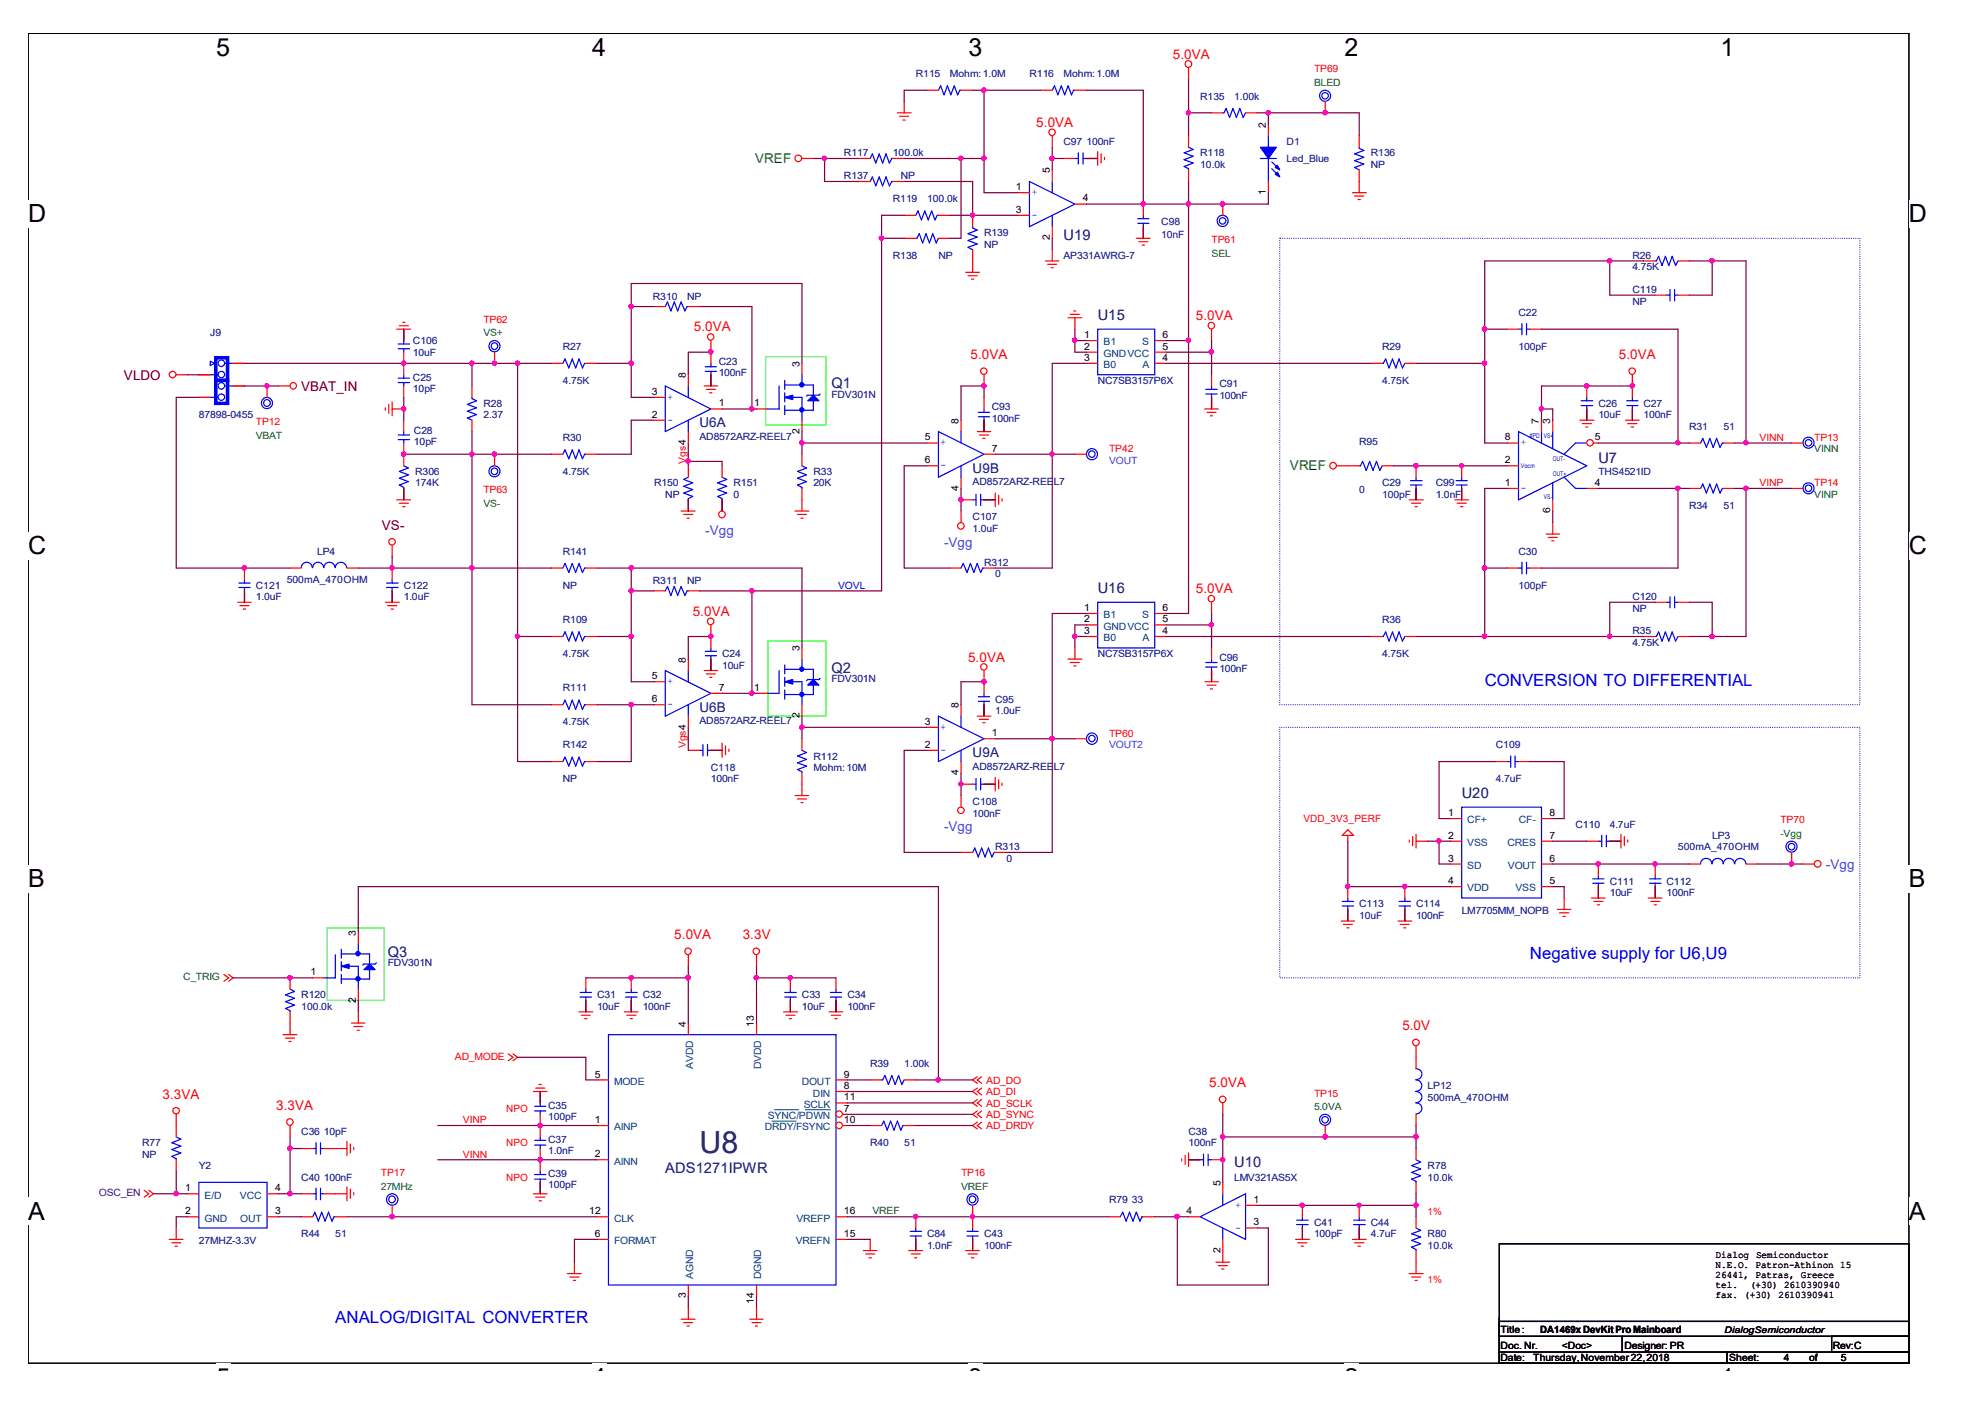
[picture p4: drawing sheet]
<svg xmlns="http://www.w3.org/2000/svg" width="420mm" height="297mm" viewBox="0 0 420 297" stroke-linecap="round" stroke-linejoin="round" font-family="sans-serif">
<defs><g id="words">
<text font-size="6.4" fill="#000080" x="148" y="243.9">U8</text>
<g font-size="5.3">
<text x="45.8" y="11.9">5</text>
<text x="125.3" y="11.9">4</text>
<text x="204.9" y="11.9">3</text>
<text x="284.5" y="11.9">2</text>
<text x="364" y="11.9">1</text>
<text x="6" y="47">D</text>
<text x="403.8" y="47">D</text>
<text x="6" y="117.3">C</text>
<text x="403.8" y="117.3">C</text>
<text x="6" y="187.7">B</text>
<text x="403.8" y="187.7">B</text>
<text x="6" y="258">A</text>
<text x="403.8" y="258">A</text>
<text x="45.8" y="293.2">5</text>
<text x="125.3" y="293.2">4</text>
<text x="204.9" y="293.2">3</text>
<text x="284.5" y="293.2">2</text>
<text x="364" y="293.2">1</text>
</g>
<g font-size="3.6" fill="#00f">
<text x="314.1" y="145.1">CONVERSION TO DIFFERENTIAL</text>
<text x="323.7" y="202.9">Negative supply for U6,U9</text>
<text x="70.9" y="279.9">ANALOG/DIGITAL CONVERTER</text>
</g>
<g font-size="3.1" fill="#000080">
<text x="225" y="50.8">U19</text>
<text x="232.2" y="67.7">U15</text>
<text x="175.9" y="82.2">Q1</text>
<text x="338.1" y="98">U7</text>
<text x="232.2" y="125.5">U16</text>
<text x="175.9" y="142.3">Q2</text>
<text x="309.2" y="168.8">U20</text>
<text x="82" y="202.5">Q3</text>
<text x="140.7" y="248.2">ADS1271IPWR</text>
<text x="261.1" y="246.8">U10</text>
</g>
<g font-size="2.8" fill="#f00">
<text x="248.1" y="12.4">5.0VA</text>
<text x="219.2" y="26.8">5.0VA</text>
<text x="146.8" y="69.9">5.0VA</text>
<text x="253" y="67.8">5.0VA</text>
<text x="205.3" y="76">5.0VA</text>
<text x="342.5" y="76">5.0VA</text>
<text x="253" y="125.6">5.0VA</text>
<text x="146.5" y="130.3">5.0VA</text>
<text x="204.8" y="140">5.0VA</text>
<text x="142.7" y="198.8">5.0VA</text>
<text x="157.2" y="198.8">3.3V</text>
<text x="296.7" y="218">5.0V</text>
<text x="34.4" y="232.5">3.3VA</text>
<text x="255.8" y="230">5.0VA</text>
<text x="58.4" y="234.8">3.3VA</text>
</g>
<g font-size="2.8" fill="#008000">
<text x="159.8" y="34.5">VREF</text>
<text x="272.9" y="99.5">VREF</text>
</g>
<g font-size="2.8" fill="#800000">
<text x="26.2" y="80.3">VLDO</text>
<text x="63.7" y="82.7">VBAT_IN</text>
<text x="80.8" y="112.1">VS-</text>
</g>
<g font-size="2.8" fill="#000080">
<text x="148" y="90.4">U6A</text>
<text x="205.8" y="100.1">U9B</text>
<text x="148" y="150.6">U6B</text>
<text x="205.8" y="160.2">U9A</text>
</g>
<g font-size="2.8" fill="#0080ff">
<text x="149.2" y="113.3">-Vgg</text>
<text x="199.7" y="115.7">-Vgg</text>
<text x="199.7" y="175.9">-Vgg</text>
<text x="386.3" y="183.8">-Vgg</text>
</g>
<g font-size="2.1" fill="#000080">
<text x="193.7" y="16.3">R115</text>
<text x="200.9" y="16.3">Mohm: 1.0M</text>
<text x="217.8" y="16.3">R116</text>
<text x="225" y="16.3">Mohm: 1.0M</text>
<text x="253.9" y="21.1">R135</text>
<text x="261.1" y="21.1">1.00k</text>
<text x="178.6" y="33.1">R117</text>
<text x="188.9" y="33.1">100.0k</text>
<text x="225" y="30.7">C97 100nF</text>
<text x="253.9" y="33.1">R118</text>
<text x="253.9" y="35.5">10.0k</text>
<text x="272.2" y="30.7">D1</text>
<text x="272.2" y="34.3">Led_Blue</text>
<text x="290" y="33.1">R136</text>
<text x="290" y="35.5">NP</text>
<text x="178.6" y="37.9">R137</text>
<text x="190.6" y="37.9">NP</text>
<text x="188.9" y="42.8">R119</text>
<text x="196.1" y="42.8">100.0k</text>
<text x="245.7" y="47.5">C98</text>
<text x="208.2" y="50">R139</text>
<text x="208.2" y="52.4">NP</text>
<text x="245.7" y="50.4">10nF</text>
<text x="188.9" y="54.8">R138</text>
<text x="198.5" y="54.8">NP</text>
<text x="225" y="54.8">AP331AWRG-7</text>
<text x="345.3" y="54.8">R26</text>
<text x="345.3" y="57.2">4.75K</text>
<text x="138.1" y="63.5">R310</text>
<text x="145.4" y="63.5">NP</text>
<text x="345.3" y="62">C119</text>
<text x="345.3" y="64.4">NP</text>
<text x="44.5" y="71.1">J9</text>
<text x="321.3" y="66.8">C22</text>
<text x="87.4" y="72.8">C106</text>
<text x="87.4" y="75.3">10uF</text>
<text x="119.1" y="74">R27</text>
<text x="152" y="77.2">C23</text>
<text x="292.4" y="74">R29</text>
<text x="321.3" y="74">100pF</text>
<text x="87.4" y="80.5">C25</text>
<text x="87.4" y="82.9">10pF</text>
<text x="119.1" y="81.2">4.75K</text>
<text x="152" y="79.6">100nF</text>
<text x="232.2" y="81.2">NC7SB3157P6X</text>
<text x="258" y="82">C91</text>
<text x="292.4" y="81.2">4.75K</text>
<text x="42.1" y="88.5">87898-0455</text>
<text x="102.3" y="86.1">R28</text>
<text x="102.3" y="88.5">2.37</text>
<text x="175.9" y="84.1">FDV301N</text>
<text x="209.8" y="86.8">C93</text>
<text x="209.8" y="89.2">100nF</text>
<text x="258" y="84.4">100nF</text>
<text x="338.1" y="86.1">C26</text>
<text x="338.1" y="88.5">10uF</text>
<text x="347.7" y="86.1">C27</text>
<text x="347.7" y="88.5">100nF</text>
<text x="87.6" y="91.9">C28</text>
<text x="87.6" y="94.2">10pF</text>
<text x="119.1" y="93.3">R30</text>
<text x="148" y="93">AD8572ARZ-REEL7</text>
<text x="287.6" y="94.2">R95</text>
<text x="357.4" y="90.9">R31</text>
<text x="364.6" y="90.9">51</text>
<text x="87.8" y="100.5">R306</text>
<text x="119.1" y="100.5">4.75K</text>
<text x="172.1" y="100.5">R33</text>
<text x="338.1" y="100.5">THS4521ID</text>
<text x="87.8" y="102.9">174K</text>
<text x="138.4" y="102.9">R150</text>
<text x="140.7" y="105.3">NP</text>
<text x="155.2" y="102.9">R151</text>
<text x="155.2" y="105.3">0</text>
<text x="172.1" y="102.9">20K</text>
<text x="205.8" y="102.7">AD8572ARZ-REEL7</text>
<text x="287.6" y="104.4">0</text>
<text x="292.4" y="102.9">C29</text>
<text x="292.4" y="105.3">100pF</text>
<text x="303.7" y="102.9">C99</text>
<text x="303.7" y="105.3">1.0nF</text>
<text x="357.4" y="107.7">R34</text>
<text x="364.6" y="107.7">51</text>
<text x="205.8" y="110.1">C107</text>
<text x="205.8" y="112.6">1.0uF</text>
<text x="67.1" y="117.3">LP4</text>
<text x="119.1" y="117.3">R141</text>
<text x="208.2" y="119.8">R312</text>
<text x="321.3" y="117.3">C30</text>
<text x="54.1" y="124.6">C121</text>
<text x="60.7" y="123.4">500mA_470 OHM</text>
<text x="85.4" y="124.6">C122</text>
<text x="119.1" y="124.6">NP</text>
<text x="138.1" y="123.7">R311</text>
<text x="145.4" y="123.7">NP</text>
<text x="210.6" y="122.1">0</text>
<text x="321.3" y="124.6">100pF</text>
<text x="54.1" y="127">1.0uF</text>
<text x="85.4" y="127">1.0uF</text>
<text x="119.1" y="131.8">R109</text>
<text x="292.4" y="131.8">R36</text>
<text x="345.3" y="127">C120</text>
<text x="345.3" y="129.4">NP</text>
<text x="345.3" y="134.2">R35</text>
<text x="345.3" y="136.7">4.75K</text>
<text x="119.1" y="139">4.75K</text>
<text x="152.8" y="139">C24</text>
<text x="152.8" y="141.4">10uF</text>
<text x="232.2" y="139">NC7SB3157P6X</text>
<text x="258" y="139.7">C96</text>
<text x="258" y="142.2">100nF</text>
<text x="292.4" y="139">4.75K</text>
<text x="119.1" y="146.2">R111</text>
<text x="175.9" y="144.3">FDV301N</text>
<text x="210.6" y="148.7">C95</text>
<text x="119.1" y="153.5">4.75K</text>
<text x="148" y="153.2">AD8572ARZ-REEL7</text>
<text x="210.6" y="151.1">1.0uF</text>
<text x="119.1" y="158.2">R142</text>
<text x="172.1" y="160.7">R112</text>
<text x="316.5" y="158.2">C109</text>
<text x="119.1" y="165.5">NP</text>
<text x="150.4" y="163.1">C118</text>
<text x="150.4" y="165.5">100nF</text>
<text x="172.1" y="163.1">Mohm: 10M</text>
<text x="205.8" y="162.9">AD8572ARZ-REEL7</text>
<text x="316.5" y="165.5">4.7uF</text>
<text x="205.8" y="170.3">C108</text>
<text x="205.8" y="172.8">100nF</text>
<text x="210.6" y="179.9">R313</text>
<text x="333.3" y="175.1">C110</text>
<text x="340.6" y="175.1">4.7uF</text>
<text x="355" y="179.9">500mA_470 OHM</text>
<text x="362.2" y="177.5">LP3</text>
<text x="213" y="182.3">0</text>
<text x="287.6" y="192">C113</text>
<text x="299.6" y="192">C114</text>
<text x="340.6" y="187.2">C111</text>
<text x="340.6" y="189.6">10uF</text>
<text x="352.6" y="187.2">C112</text>
<text x="352.6" y="189.6">100nF</text>
<text x="287.6" y="194.4">10uF</text>
<text x="299.6" y="194.4">100nF</text>
<text x="309.2" y="193.4">LM7705MM_NOPB</text>
<text x="82" y="204.5">FDV301N</text>
<text x="63.7" y="211.2">R120</text>
<text x="63.7" y="213.7">100.0k</text>
<text x="126.3" y="211.2">C31</text>
<text x="126.3" y="213.7">10uF</text>
<text x="136" y="211.2">C32</text>
<text x="136" y="213.7">100nF</text>
<text x="169.7" y="211.2">C33</text>
<text x="169.7" y="213.7">10uF</text>
<text x="179.3" y="211.2">C34</text>
<text x="179.3" y="213.7">100nF</text>
<text x="184.1" y="225.7">R39</text>
<text x="191.3" y="225.7">1.00k</text>
<text x="302" y="230.5">LP12</text>
<text x="302" y="232.9">500mA_470 OHM</text>
<text x="116" y="234.6">C35</text>
<text x="116" y="237">100pF</text>
<text x="30" y="242.5">R77</text>
<text x="30" y="244.9">NP</text>
<text x="63.7" y="240.1">C36 10pF</text>
<text x="116" y="241.8">C37</text>
<text x="116" y="244.2">1.0nF</text>
<text x="184.1" y="242.5">R40</text>
<text x="191.3" y="242.5">51</text>
<text x="251.4" y="240.1">C38</text>
<text x="251.4" y="242.5">100nF</text>
<text x="42.1" y="247.4">Y2</text>
<text x="63.7" y="249.8">C40 100nF</text>
<text x="116" y="249">C39</text>
<text x="116" y="251.4">100pF</text>
<text x="261.1" y="249.8">LMV321AS5X</text>
<text x="302" y="247.4">R78</text>
<text x="302" y="249.8">10.0k</text>
<text x="234.6" y="254.6">R79 33</text>
<text x="42.1" y="263.2">27MHZ-3.3V</text>
<text x="63.7" y="261.8">R44</text>
<text x="70.9" y="261.8">51</text>
<text x="196.1" y="261.8">C84</text>
<text x="208.2" y="261.8">C43</text>
<text x="278" y="259.4">C41</text>
<text x="278" y="261.8">100pF</text>
<text x="290" y="259.4">C44</text>
<text x="290" y="261.8">4.7uF</text>
<text x="302" y="261.8">R80</text>
<text x="196.1" y="264.2">1.0nF</text>
<text x="208.2" y="264.2">100nF</text>
<text x="302" y="264.2">10.0k</text>
</g>
<g font-size="2.1" fill="#f00">
<text x="278" y="15.3">TP69</text>
<text x="256.3" y="51.4">TP61</text>
<text x="102.3" y="68.2">TP62</text>
<text x="54.1" y="89.9">TP12</text>
<text x="234.6" y="95.7">TP42</text>
<text x="372.3" y="93.2">VINN</text>
<text x="383.8" y="93.3">TP13</text>
<text x="145.1" y="98.1" transform="rotate(-90 145.1 98.1)">Vgs4</text>
<text x="102.3" y="104.4">TP63</text>
<text x="372.3" y="102.9">VINP</text>
<text x="383.8" y="102.9">TP14</text>
<text x="234.6" y="155.9">TP60</text>
<text x="145.1" y="158.2" transform="rotate(-90 145.1 158.2)">Vgs4</text>
<text x="275.7" y="173.9">VDD_3V3_PERF</text>
<text x="376.7" y="174.2">TP70</text>
<text x="96.3" y="224.2">AD_MODE</text>
<text x="208.6" y="229.3">AD_DO</text>
<text x="208.6" y="231.7">AD_DI</text>
<text x="278" y="232">TP15</text>
<text x="97.9" y="237.7">VINP</text>
<text x="107" y="235.3">NPO</text>
<text x="208.6" y="234.1">AD_SCLK</text>
<text x="208.6" y="236.5">AD_SYNC</text>
<text x="208.6" y="238.9">AD_DRDY</text>
<text x="97.9" y="244.9">VINN</text>
<text x="107" y="242.5">NPO</text>
<text x="80.6" y="248.8">TP17</text>
<text x="107" y="249.8">NPO</text>
<text x="203.3" y="248.8">TP16</text>
<text x="302" y="257">1%</text>
<text x="302" y="271.4">1%</text>
</g>
<g font-size="2.1" fill="#008000">
<text x="278" y="18.2">BLED</text>
<text x="256.3" y="54.3">SEL</text>
<text x="102.3" y="71.1">VS+</text>
<text x="54.1" y="92.8">VBAT</text>
<text x="383.8" y="95.7">VINN</text>
<text x="102.3" y="107.2">VS-</text>
<text x="383.8" y="105.3">VINP</text>
<text x="376.7" y="177">-Vgg</text>
<text x="38.7" y="207.3">C_TRIG</text>
<text x="278" y="234.8">5.0VA</text>
<text x="80.6" y="251.7">27MHz</text>
<text x="203.3" y="251.7">VREF</text>
<text x="184.6" y="256.9">VREF</text>
</g>
<g font-size="2.1">
<text x="267.8" y="27.1" transform="rotate(-90 267.8 27.1)">2</text>
<text x="214.9" y="40.2">1</text>
<text x="222.1" y="36.7" transform="rotate(-90 222.1 36.7)">5</text>
<text x="267.8" y="41.3" transform="rotate(-90 267.8 41.3)">1</text>
<text x="214.9" y="45">3</text>
<text x="229.1" y="42.6">4</text>
<text x="222.1" y="50.8" transform="rotate(-90 222.1 50.8)">2</text>
<text x="229.4" y="71.5">1</text>
<text x="245.9" y="71.5">6</text>
<text x="169.2" y="77.6" transform="rotate(-90 169.2 77.6)">3</text>
<text x="229.4" y="74">2</text>
<text x="229.4" y="76.3">3</text>
<text x="245.9" y="76.3">4</text>
<text x="245.9" y="74">5</text>
<text x="137.9" y="83.5">3</text>
<text x="145.1" y="80" transform="rotate(-90 145.1 80)">8</text>
<text x="137.9" y="88.4">2</text>
<text x="152" y="86">1</text>
<text x="159.5" y="86">1</text>
<text x="202.8" y="89.6" transform="rotate(-90 202.8 89.6)">8</text>
<text x="325.6" y="89.6" transform="rotate(-90 325.6 89.6)">7</text>
<text x="328" y="89.6" transform="rotate(-90 328 89.6)">3</text>
<text x="169.2" y="91.8" transform="rotate(-90 169.2 91.8)">2</text>
<text x="195.7" y="93.2">5</text>
<text x="209.8" y="95.5">7</text>
<text x="318.4" y="93.2">8</text>
<text x="337.4" y="93.2">5</text>
<text x="195.7" y="98">6</text>
<text x="318.4" y="98">2</text>
<text x="202.8" y="103.8" transform="rotate(-90 202.8 103.8)">4</text>
<text x="318.4" y="102.8">1</text>
<text x="337.4" y="102.8">4</text>
<text x="328" y="108.6" transform="rotate(-90 328 108.6)">6</text>
<text x="229.4" y="129.3">1</text>
<text x="229.4" y="131.7">2</text>
<text x="245.9" y="131.7">5</text>
<text x="245.9" y="129.3">6</text>
<text x="169.2" y="137.8" transform="rotate(-90 169.2 137.8)">3</text>
<text x="229.4" y="134.1">3</text>
<text x="245.9" y="134.1">4</text>
<text x="137.9" y="143.7">5</text>
<text x="145.1" y="140.2" transform="rotate(-90 145.1 140.2)">8</text>
<text x="137.9" y="148.5">6</text>
<text x="152" y="146.2">7</text>
<text x="159.5" y="146.2">1</text>
<text x="202.8" y="149.8" transform="rotate(-90 202.8 149.8)">8</text>
<text x="169.2" y="152" transform="rotate(-90 169.2 152)">2</text>
<text x="195.7" y="153.3">3</text>
<text x="209.8" y="155.7">1</text>
<text x="195.7" y="158.2">2</text>
<text x="202.8" y="164" transform="rotate(-90 202.8 164)">4</text>
<text x="306.4" y="172.6">1</text>
<text x="327.8" y="172.6">8</text>
<text x="306.4" y="177.4">2</text>
<text x="327.8" y="177.4">7</text>
<text x="306.4" y="182.3">3</text>
<text x="327.8" y="182.3">6</text>
<text x="306.4" y="187.1">4</text>
<text x="327.8" y="187.1">5</text>
<text x="75.3" y="198" transform="rotate(-90 75.3 198)">3</text>
<text x="65.7" y="206.3">1</text>
<text x="75.3" y="212.1" transform="rotate(-90 75.3 212.1)">2</text>
<text x="145.1" y="217.3" transform="rotate(-90 145.1 217.3)">4</text>
<text x="159.5" y="217.3" transform="rotate(-90 159.5 217.3)">13</text>
<text x="125.8" y="228">5</text>
<text x="178.6" y="228">9</text>
<text x="178.6" y="230.4">8</text>
<text x="178.6" y="232.8">11</text>
<text x="125.8" y="237.6">1</text>
<text x="178.6" y="235.2">7</text>
<text x="178.6" y="237.6">10</text>
<text x="125.8" y="244.9">2</text>
<text x="258.2" y="250.9" transform="rotate(-90 258.2 250.9)">5</text>
<text x="39.2" y="252">1</text>
<text x="39.2" y="256.9">2</text>
<text x="58.2" y="252">4</text>
<text x="58.2" y="256.9">3</text>
<text x="124.7" y="256.9">12</text>
<text x="178.6" y="256.9">16</text>
<text x="251" y="256.9">4</text>
<text x="265.2" y="254.5">1</text>
<text x="125.8" y="261.7">6</text>
<text x="178.6" y="261.7">15</text>
<text x="265.2" y="259.2">3</text>
<text x="258.2" y="265.1" transform="rotate(-90 258.2 265.1)">2</text>
<text x="363" y="266.1">Dialog Semiconductor</text>
<text x="363" y="268.3">N.E.O. Patron-Athinon 15</text>
<text x="145.1" y="274.7" transform="rotate(-90 145.1 274.7)">3</text>
<text x="159.5" y="275.9" transform="rotate(-90 159.5 275.9)">14</text>
<text x="363" y="270.4">26441, Patras, Greece</text>
<text x="363" y="272.5">tel.</text>
<text x="363" y="274.7">fax. (+30) 2610390941</text>
<text x="370.2" y="272.5">(+30) 2610390940</text>
<text x="317.4" y="282">Title :</text>
<text x="317.4" y="285.4">Doc. Nr.</text>
<text x="317.4" y="288">Date:</text>
<text x="324.4" y="288">Thursday, November 22, 2018</text>
<text x="325.9" y="282.1">DA1469x DevKit Pro Mainboard</text>
<text x="330.4" y="285.4">&lt;Doc&gt;</text>
<text x="343.7" y="285.4">Designer: PR</text>
<text x="365.8" y="288">Sheet:</text>
<text x="377.4" y="288">4</text>
<text x="382.7" y="288">of</text>
<text x="387.7" y="285.4">Rev:C</text>
<text x="389.4" y="288">5</text>
</g>
<g font-size="2.1" fill="#00f">
<text x="218.3" y="41.3">+</text>
<text x="218.3" y="46.1">-</text>
<text x="141.2" y="89.5">-</text>
<text x="141.2" y="84.6">+</text>
<text x="199" y="94.2">+</text>
<text x="321.8" y="94.2">+</text>
<text x="199" y="99.1">-</text>
<text x="321.8" y="103.9">-</text>
<text x="177.3" y="124.5">VOVL</text>
<text x="141.2" y="149.6">-</text>
<text x="141.2" y="144.8">+</text>
<text x="199" y="154.4">+</text>
<text x="199" y="159.3">-</text>
<text x="261.4" y="255.6">+</text>
<text x="261.4" y="260.3">-</text>
</g>
<g font-size="2.1" fill="#004080">
<text x="233.5" y="73.1">B1</text>
<text x="233.5" y="75.5">GNDVCC</text>
<text x="233.5" y="77.9">B0</text>
<text x="241.6" y="73.1">S</text>
<text x="241.7" y="77.9">A</text>
<text x="233.5" y="130.9">B1</text>
<text x="241.6" y="130.9">S</text>
<text x="233.5" y="133.2">GNDVCC</text>
<text x="233.5" y="135.7">B0</text>
<text x="241.7" y="135.7">A</text>
<text x="310.4" y="174.2">CF+</text>
<text x="310.4" y="179">VSS</text>
<text x="318.9" y="179">CRES</text>
<text x="321.3" y="174.2">CF-</text>
<text x="310.4" y="183.8">SD</text>
<text x="319" y="183.8">VOUT</text>
<text x="310.4" y="188.6">VDD</text>
<text x="320.6" y="188.6">VSS</text>
<text x="146.6" y="226.1" transform="rotate(-90 146.6 226.1)">AVDD</text>
<text x="161.1" y="226.2" transform="rotate(-90 161.1 226.2)">DVDD</text>
<text x="129.9" y="229.5">MODE</text>
<text x="169.6" y="229.5">DOUT</text>
<text x="172" y="232">DIN</text>
<text x="129.9" y="239.1">AINP</text>
<text x="161.8" y="239.1">DRDY/FSYNC</text>
<text x="162.4" y="236.8">SYNC/PDWN</text>
<text x="170" y="234.4">SCLK</text>
<text x="129.9" y="246.4">AINN</text>
<text x="43.3" y="253.6">E/D</text>
<text x="50.7" y="253.6">VCC</text>
<text x="43.3" y="258.4">GND</text>
<text x="50.8" y="258.4">OUT</text>
<text x="129.9" y="258.4">CLK</text>
<text x="129.9" y="263.2">FORMAT</text>
<text x="168.3" y="263.2">VREFN</text>
<text x="168.5" y="258.4">VREFP</text>
<text x="146.6" y="270.6" transform="rotate(-90 146.6 270.6)">AGND</text>
<text x="161.1" y="270.6" transform="rotate(-90 161.1 270.6)">DGND</text>
</g>
<g font-size="2.1" fill="#0080ff">
<text x="234.6" y="98.1">VOUT</text>
<text x="234.6" y="158.2">VOUT2</text>
</g>
<text font-size="2.1" fill="#400080" x="20.9" y="253.1">OSC_EN</text>
<text font-size="1.9" x="364.9" y="282">Dialog Semiconductor</text>
<g font-size="1.4" fill="#00f">
<text x="323.7" y="92.7">#PD</text>
<text x="326.6" y="92.7">VS+</text>
<text x="321.8" y="99">Vocm</text>
<text x="328.5" y="97.5">OUT-</text>
<text x="328.5" y="100.7">OUT+</text>
<text x="326.6" y="105.7">VS-</text>
</g>
</g></defs>
<path d="M6 7.1h397.8v281.3h-397.8z" fill="none" stroke="#000" stroke-width=".25"/>
<g fill="#fff">
<path d="M45.8 7.1h2.9v5.9h-2.9z"/>
<path d="M45.8 288.5h2.9v1.4h-2.9z"/>
<path d="M125.3 7.1h3v5.9h-3z"/>
<path d="M125.3 288.5h3v1.4h-3z"/>
<path d="M204.9 7.1h3v5.9h-3z"/>
<path d="M204.9 288.5h3v1.4h-3z"/>
<path d="M284.5 7.1h2.9v5.9h-2.9z"/>
<path d="M284.5 288.5h2.9v1.4h-2.9z"/>
<path d="M364 7.1h3v5.9h-3z"/>
<path d="M364 288.5h3v1.4h-3z"/>
<path d="M6 42.2h3.9v5.9h-3.9z"/>
<path d="M403.8 42.2h3.9v5.9h-3.9z"/>
<path d="M6 112.6h3.9v5.8h-3.9z"/>
<path d="M403.8 112.6h3.9v5.8h-3.9z"/>
<path d="M6 182.9h3.6v5.9h-3.6z"/>
<path d="M403.8 182.9h3.6v5.9h-3.6z"/>
<path d="M6 253.3h3.6v5.9h-3.6z"/>
<path d="M403.8 253.3h3.7v5.9h-3.7z"/>
</g>
<path d="M270.8 50.4h122.7v98.7h-122.7zM270.8 153.9h122.7v53h-122.7z" fill="none" stroke="#00f" stroke-width=".25" stroke-dasharray="0 .5"/>
<path d="M162 75.4h12.7v14.5h-12.7zM162.4 135.6h12.3v15.9h-12.3zM69.2 196.3h12.1v15.4h-12.1z" fill="none" stroke="#0f0" stroke-width=".25"/>
<g fill="none" stroke="#f00" stroke-width=".25">
<path d="M251.4 14.3v2.4M169.7 33.5h2.4M189.9 23.9h2.9M190.3 24.6h1.9M191 25.4h.5M191.3 21.5v2.4M222.6 28.7v2.5M222.6 35.9v2.5M229.9 33.5h2.3M232.2 32.1v2.9M232.9 32.6v1.9M233.7 33.3v.5"/>
<path d="M287.6 38.4v2.4M204.3 57.6h2.9M204.8 58.3h1.9M205.5 59.1h.5M205.8 55.2v2.4M215.3 40.8h2.5M215.3 45.6h2.5M221.2 55.2h2.8M221.6 55.9h2M222.4 56.6h.4M222.6 48v2.4M222.6 52.8v2.4"/>
<path d="M227.4 43.2h2.5M240.4 50.4h2.9M240.9 51.1h2M241.6 51.9h.5M241.9 48v2.4M286.1 40.8h2.9M286.6 41.5h1.9M287.3 42.2h.5M37.3 79.3h2.4M83.9 69.6h3M84.5 68.9h1.9M85.2 68.2h.5"/>
<path d="M85.4 69.6v2.5M85.4 76.9v2.4M138.4 64.9h2.3M145.6 64.9h2.4M150.4 72.1v2.4M150.4 79.3v2.4M208.2 79.3v2.4M226 67.2h2.9M226.4 66.5h1.9M227.1 65.8h.5M227.4 67.2v2.4M256.3 69.6v2.5"/>
<path d="M345.3 79.3v2.4M58.9 81.7h2.5M81.5 86.3v.5M82.2 85.6v1.9M83 86.5h2.4M83 85v3M85.4 81.7v2.4M149 81.7h2.8M149.4 82.4h1.9M150.1 83.1h.5M206.7 91.3h2.9M207.2 92h1.9"/>
<path d="M207.9 92.8h.5M208.2 88.9v2.4M254.9 86.5h2.9M255.3 87.2h1.9M256.1 88h.4M256.3 84.1v2.4M282.8 98.6h2.3M318.9 93.7h2.4M328.5 88.9v2.4M334.3 88.9h2.9M334.8 89.6h1.9M335.5 90.3h.4"/>
<path d="M335.7 86.5v2.4M343.9 88.9h2.9M344.4 89.6h1.9M345.1 90.3h.5M345.3 86.5v2.4M83 115.4v2.4M83.9 105.7h3M84.5 106.5h1.9M85.2 107.2h.5M85.4 103.3v2.4M144.1 108.1h3M144.6 108.8h1.9"/>
<path d="M145.4 109.6h.4M145.6 105.7v2.4M152.8 105.7v2.4M168.2 108.1h2.9M168.7 108.8h1.9M169.4 109.6h.5M169.7 105.7v2.4M203.3 108.1v2.5M208.2 105.7h2.4M210.6 104.3v2.9M211.3 104.8v1.9M212 105.5v.5"/>
<path d="M298.1 105.7h3M298.7 106.5h1.9M299.4 107.2h.4M299.6 103.3v2.4M307.8 105.7h2.9M308.3 106.5h1.9M309 107.2h.5M309.2 103.3v2.4M318.9 103.3h2.4M327.1 113h2.8M327.6 113.7h1.9M328.3 114.4h.4"/>
<path d="M328.5 105.7v2.4M328.5 110.6v2.4M335.7 103.3h2.4M50.3 127.4h2.9M50.7 128.1h2M51.5 128.9h.5M51.7 125v2.4M81.5 127.4h3M82 128.1h1.9M82.8 128.9h.4M83 125v2.4M145.6 139.4v2.5"/>
<path d="M150.4 132.2v2.5M150.4 139.4v2.5M200.9 120.2h2.4M208.2 120.2h2.4M226 139.4h2.9M227.4 137.1v2.3M256.3 127.4v2.4M256.3 137.1v2.3M138.4 144.2h2.3M138.4 149.1h2.3M145.6 151.5v2.4M149 141.9h2.8"/>
<path d="M149.4 142.6h1.9M150.1 143.3h.5M150.4 158.7h2.4M150.4 146.7h2.4M152.8 157.2v3M153.5 157.8v1.9M154.2 158.5v.5M206.7 151.5h2.9M207.2 152.2h1.9M207.9 152.9h.5M208.2 141.9v2.3M208.2 149.1v2.4"/>
<path d="M226.4 140.2h1.9M227.1 140.9h.5M254.9 144.2h2.9M255.3 144.9h1.9M256.1 145.8h.4M256.3 141.9v2.3M168.2 168.3h2.9M168.7 169h1.9M169.4 169.8h.5M169.7 165.9v2.4M203.3 168.3v2.5M208.2 165.9h2.4"/>
<path d="M210.6 164.5v2.8M211.3 165v1.9M212 165.7v.5M285.1 175.6l1.3 1.1h-2.4zM285.1 176.7v1.3M298.1 177.7v.5M298.9 177v1.9M299.6 176.5v2.9M299.6 178h2.4M340.6 178h2.3M342.9 176.5v2.9M343.7 177v1.9"/>
<path d="M344.4 177.7v.5M283.7 194.9h2.9M284.2 195.6h1.9M284.9 196.3h.5M285.1 192.4v2.5M295.8 194.9h2.9M296.2 195.6h1.9M297 196.3h.4M297.2 192.4v2.5M329.5 192.4h2.8M329.9 193.1h2M330.7 193.9h.5"/>
<path d="M330.9 190v2.4M336.7 190h2.9M337.2 190.7h1.9M337.9 191.4h.5M338.1 187.6v2.4M348.7 190h2.9M349.2 190.7h1.9M350 191.4h.4M350.2 187.6v2.4M381.5 182.8h2.3M47.4 206.2l1 .7-1 .7M48.4 206.2l.9 .7-.9 .7"/>
<path d="M59.8 218.9h3M60.4 219.6h1.9M61.4 216.5v2.4M74.4 216.5h2.8M74.8 217.2h1.9M75.6 218h.4M75.8 214.1v2.4M122.5 214.1h2.9M123 214.8h1.9M123.7 215.5h.5M123.9 211.7v2.4M132.1 214.1h2.9"/>
<path d="M132.6 214.8h1.9M133.3 215.5h.5M133.6 211.7v2.4M145.6 202v2.4M160.1 202v2.4M165.8 214.1h2.9M166.3 214.8h1.9M167 215.5h.5M167.2 211.7v2.4M175.4 214.1h2.9M175.9 214.8h1.9M176.6 215.5h.5"/>
<path d="M176.9 211.7v2.4M37.3 235.8v2.3M61.1 220.3h.5M61.4 238.1v2.4M107.5 223l1 .7-1 .7M108.5 223l1 .7-1 .7M112.8 230.9h2.9M113.3 230.2h2M114 229.4h.5M114.3 230.9v2.4M206.7 227.8l-.9 .7 .9 .7M206.7 230.2l-.9 .7 .9 .7"/>
<path d="M206.7 232.6l-.9 .7 .9 .8M206.7 235l-.9 .8 .9 .7M206.7 237.4l-.9 .7 .9 .7M207.7 227.8l-1 .7 1 .7M207.7 230.2l-1 .7 1 .7M207.7 232.6l-1 .7 1 .8M207.7 235l-1 .8 1 .7M207.7 237.4l-1 .7 1 .7M258.7 233.3v2.5M299.6 221.3v2.4M30.5 251.8l1 .8-1 .7M31.5 251.8l1 .8-1 .7"/>
<path d="M37.3 259.8v2.4M70.9 252.6h2.5M70.9 243h2.5M73.4 241.5v2.9M73.4 251.1v2.9M74.1 242v1.9M74.1 251.6v1.9M74.8 242.7v.5M74.8 252.3v.5M112.8 252.6h2.9M113.3 253.3h2M114 254h.5"/>
<path d="M114.3 250.1v2.5M250 245.2v.4M250.7 244.4v1.9M251.4 243.9v2.9M251.4 245.4h2.5M275.5 259.8v2.4M287.6 259.8v2.4M35.8 262.2h2.9M36.4 262.9h1.9M37 263.7h.5M120 269.5h3M120.6 270.2h1.9"/>
<path d="M121.3 270.9h.5M121.5 267v2.5M144.1 279.1h3M144.6 279.8h1.9M145.6 276.6v2.5M158.6 279.1h2.8M159.1 279.8h1.9M160.1 276.6v2.5M182.7 264.6h2.8M183.1 265.3h2M183.8 266.1h.6M184.1 262.2v2.4"/>
<path d="M192.2 264.6h3M192.8 265.3h1.9M193.5 266.1h.5M193.7 262.2v2.4M204.3 264.6h2.9M204.8 265.3h1.9M205.5 266.1h.5M205.8 262.2v2.4M257.2 267h2.9M257.8 267.8h1.9M258.5 268.5h.4M258.7 264.6v2.4"/>
<path d="M274.1 262.2h2.9M274.6 262.9h1.9M275.3 263.7h.4M286.1 262.2h2.9M286.6 262.9h1.9M287.3 263.7h.5M298.1 269.5h3M298.7 270.2h1.9M299.4 270.9h.4M299.6 267v2.5M145.4 280.5h.4M159.8 280.5h.5"/>
<circle cx="251.4" cy="13.5" r=".71"/>
<circle cx="168.9" cy="33.5" r=".71"/>
<circle cx="222.6" cy="28" r=".68"/>
<circle cx="36.5" cy="79.3" r=".7"/>
<circle cx="150.4" cy="71.3" r=".68"/>
<circle cx="208.1" cy="78.5" r=".68"/>
<circle cx="256.3" cy="68.9" r=".68"/>
<circle cx="345.3" cy="78.5" r=".68"/>
<circle cx="62" cy="81.6" r=".68"/>
<circle cx="282" cy="98.5" r=".7"/>
<circle cx="83" cy="114.6" r=".69"/>
<circle cx="152.7" cy="108.8" r=".71"/>
<circle cx="203.3" cy="111.3" r=".7"/>
<circle cx="150.3" cy="131.4" r=".68"/>
<circle cx="256.3" cy="126.7" r=".68"/>
<circle cx="208.1" cy="141.1" r=".68"/>
<circle cx="203.3" cy="171.4" r=".69"/>
<circle cx="384.6" cy="182.8" r=".71"/>
<circle cx="145.6" cy="201.3" r=".68"/>
<circle cx="160" cy="201.3" r=".68"/>
<circle cx="37.3" cy="235" r=".69"/>
<circle cx="61.3" cy="237.4" r=".68"/>
<circle cx="258.7" cy="232.6" r=".7"/>
<circle cx="299.6" cy="220.6" r=".69"/>
</g>
<path d="M317.2 263.1h86.6v25.3h-86.6zM317.2 279.6h86.6v3.1h-86.6zM317.2 278.8v7.2M317.2 286h48.1v2.4h-48.1zM343.2 282.7v3.3M365.3 286h38.5v2.4h-38.5zM387.5 282.7h16.3v3.3h-16.3z" fill="none" stroke="#000" stroke-width=".25"/>
<g fill="none" stroke="#00f" stroke-width=".25">
<path d="M217.8 38.4l9.6 4.8-9.6 4.8zM222.6 38.4v2.4M222.6 45.6v2.4M85.4 79.3v.7M140.7 64.9l.5-1 .7 1.9 .8-1.9 .7 1.9 .7-1.9 .8 1.9 .5-.9h.2M84.2 80h2.4M84.2 80.9h2.4M85.4 80.9v.8M321.3 91.3l14.4 7.3-14.4 7.1zM326.1 91.3v2.4M328.5 91.3v3.6M335.7 93.7h-2.4l-2.4 2.4"/>
<path d="M328.5 102.2v3.5M330.9 101l2.4 2.3h2.4M203.3 120.2l.5-1 .8 1.9 .7-1.9 .7 1.9 .7-1.9 .8 1.9 .4-.9h.3M256.3 139.4v.8M140.7 141.9l9.7 4.8-9.7 4.8zM145.6 141.9v2.3M145.6 149.1v2.4M255.1 141.1h2.4M255.1 140.2h2.4M256.3 141.1v.8"/>
</g>
<circle cx="336.4" cy="93.7" r=".69" fill="#fff"/>
<g fill="none" stroke="#f00" stroke-width=".25">
<path d="M208.2 84.1v2.4M208.2 88.9v2.4M318.9 98.6h2.4M326.1 88.9v2.4M337.1 93.7h1M61.4 120.2h2.3M73.4 120.2h2.4M83 120.2v2.4M83 125v2.4M138.4 125h2.3M145.6 125h2.4M338.1 182.8v2.4"/>
<path d="M338.1 187.6v2.4M357.4 182.8h2.4M369.4 182.8h2.4M299.6 223.7v2.4M299.6 235.8v2.3M39.7 252.6h2.4M39.7 257.4h2.4M56.5 252.6h2.4M56.5 257.4h2.4M205.8 257.4v2.4M275.5 255v2.4M275.5 259.8v2.4"/>
<path d="M205.8 262.2v2.4"/>
<circle cx="336.4" cy="93.7" r=".69"/>
</g>
<g fill="none" stroke="#00f" stroke-width=".25">
<path d="M207 88.2h2.4M207 87.2h2.4M208.2 86.5v.7M208.2 88.2v.7M63.7 120.1a1.16 1.16 0 0 1 1.2-1.1 1.16 1.16 0 0 1 1.2 1.1M66.2 120.1a1.16 1.16 0 0 1 1.1-1.1 1.16 1.16 0 0 1 1.2 1.1M68.5 120.1a1.19 1.19 0 0 1 1.2-1.1 1.19 1.19 0 0 1 1.2 1.1M70.9 120.1a1.21 1.21 0 0 1 1.2-1.1 1.21 1.21 0 0 1 1.3 1.1M81.8 123.4h2.4M81.8 124.3h2.4M83 122.6v.8M83 124.3v.7"/>
<path d="M140.7 125l.5-.9 .7 1.9 .8-1.9 .7 1.9 .7-1.9 .8 1.9 .5-1h.2M337 185.9h2.3M337 186.9h2.3M338.1 185.2v.7M338.1 186.9v.7M359.8 182.8a1.19 1.19 0 0 1 1.2-1.2 1.19 1.19 0 0 1 1.2 1.2M362.2 182.8a1.16 1.16 0 0 1 1.2-1.2 1.16 1.16 0 0 1 1.2 1.2M364.6 182.8a1.16 1.16 0 0 1 1.2-1.2 1.16 1.16 0 0 1 1.1 1.2M367 182.8a1.16 1.16 0 0 1 1.2-1.2 1.16 1.16 0 0 1 1.1 1.2M299.5 230.9a1.19 1.19 0 0 1 1.3 1.2 1.19 1.19 0 0 1-1.3 1.2M299.5 228.5a1.21 1.21 0 0 1 1.3 1.2 1.21 1.21 0 0 1-1.3 1.2M299.5 226.1a1.17 1.17 0 0 1 1.3 1.2 1.17 1.17 0 0 1-1.3 1.1"/>
<path d="M299.5 233.3a1.17 1.17 0 0 1 1.3 1.2 1.17 1.17 0 0 1-1.3 1.2M42.1 250.1h14.4v9.7h-14.4zM205.8 259.8v.7M274.3 259.1h2.5M274.3 258.1h2.5M275.5 257.4v.7M275.5 259.1v.7M204.6 261.5h2.4M204.6 260.5h2.4M205.8 261.5v.7"/>
</g>
<path d="M77 205.1l1.2-1.1 1.2 1.1z" fill="#00f"/>
<path d="M75.8 199.6v2.2M70.9 202v4.9h-2.4M72.2 200.8v1.9M72.2 203.5v1.9M72.2 206.2v1.9M72.2 201.8h6v2.2M72.2 204.4h3.6v4.9M77 205.1l1.2-1.1 1.2 1.1zM78.2 205.1v2h-6M79.6 203.7l-.2 .3h-2.4l-.3 .2" fill="none" stroke="#00f" stroke-width=".25"/>
<path d="M72.2 204.4l1.7-.4v.9z" fill="#00f"/>
<path d="M72.2 204.4l1.7-.4v.9z" fill="none" stroke="#00f" stroke-width=".25"/>
<circle cx="75.7" cy="207.1" r=".45" fill="#00f"/>
<circle cx="75.7" cy="207.1" r=".45" fill="none" stroke="#00f" stroke-width=".25"/>
<circle cx="75.7" cy="201.8" r=".46" fill="#00f"/>
<g fill="none" stroke="#00f" stroke-width=".25">
<path d="M198.5 19.1l.5-.9 .7 1.9 .7-1.9 .8 1.9 .7-1.9 .7 1.9 .5-1h.2M222.6 19.1l.5-.9 .7 1.9 .7-1.9 .7 1.9 .8-1.9 .7 1.9 .4-1h.3M184.1 38.4l.5-1 .7 1.9 .7-1.9 .7 1.9 .7-1.9 .8 1.9 .5-.9h.2M227.4 33.5h.7M228.1 32.3v2.4M229.1 32.3v2.4M229.1 33.5h.8M287.6 31.2v.2l.9 .4-1.9 .8 1.9 .7-1.9 .7 1.9 .7-1.9 .7 1 .5M193.7 50.4h.3l.5-1 .7 2 .7-2 .7 2 .7-2 .8 2 .4-1M240.7 46.3h2.4M240.7 47.2h2.4M241.9 45.6v.7"/>
<path d="M241.9 47.2v.8M350.2 55.2h.2l.5-1 .7 2 .7-2 .7 2 .8-2 .7 2 .5-1M85.4 98.6l1 .4-1.9 .7 1.9 .8-1.9 .7 1.9 .7-1.9 .7 .9 .5v.2M140.7 81.7l9.7 4.8-9.7 4.8zM145.6 81.7v2.4M145.6 88.9v2.4M359.8 93.7l.4-.9 .8 1.9 .7-1.9 .7 1.9 .8-1.9 .7 1.9 .5-1h.2M145.6 101l-1 .4 1.9 .8-1.9 .7 1.9 .7-1.9 .7 1.9 .7-.9 .5v.2M308 102.6h2.4M308 101.7h2.4M309.2 101v.7M309.2 102.6v.7"/>
<path d="M119.1 120.2l.4-1 .8 1.9 .8-1.9 .7 1.9 .7-1.9 .7 1.9 .5-.9h.2M149.2 137.8h2.4M149.2 138.7h2.4M150.4 137.1v.7M150.4 138.7v.7M350.2 134.7h.2l.5-1 .7 1.9 .7-1.9 .7 1.9 .8-1.9 .7 1.9 .5-.9M119.1 149.1l.4-1 .8 2 .8-2 .7 2 .7-2 .7 2 .5-1h.2M148 158.7h.7M148.7 157.5v2.4M149.7 157.5v2.4M149.7 158.7h.7M205.8 180.3l.4-.9 .8 1.9 .7-1.9 .7 1.9 .7-1.9 .7 1.9 .5-1h.3"/>
<path d="M128.7 218.9h48.2v53h-48.2zM175.7 210.9h2.3M175.7 210h2.3M176.9 209.3v.7M176.9 210.9v.8M186.5 238.1l.5-.9 .7 1.9 .7-1.9 .7 1.9 .8-1.9 .7 1.9 .4-1h.3M237 257.4l.5-.9 .7 1.9 .8-1.9 .7 1.9 .7-1.9 .8 1.9 .4-1h.3M299.6 245.4l1 .5-1.9 .7 1.9 .7-1.9 .7 1.9 .8-1.9 .7 .9 .4v.2M299.6 259.8l1 .5-1.9 .7 1.9 .7-1.9 .7 1.9 .7-1.9 .8 .9 .5v.2"/>
<circle cx="258.6" cy="46.7" r="1.18"/>
<circle cx="258.7" cy="46.7" r=".69"/>
<circle cx="75.7" cy="201.8" r=".46"/>
</g>
<g fill="none" stroke="#f00" stroke-width=".25">
<path d="M196.1 19.1h2.4M203.3 19.1h2.5M220.2 19.1h2.4M227.4 19.1h2.5M181.7 38.4h2.4M188.9 38.4h2.4M225 33.5h2.4M229.9 33.5h2.3M287.6 28.7v2.5M287.6 35.9v2.5M191.3 50.4h2.4M198.5 50.4h2.4"/>
<path d="M241.9 43.2v2.4M241.9 48v2.4M258.7 43.2v2.4M347.7 55.2h2.5M355 55.2h2.4M145.6 79.3v2.4M42.1 84.1h2.4M49.3 81.7h2.4M85.4 96.1v2.5M138.4 84.1h2.3M138.4 88.9h2.3M145.6 91.3v2.4"/>
<path d="M145.6 98.6v2.4M150.4 86.5h2.4M309.2 98.6v2.4M357.4 93.7h2.4M364.6 93.7h2.4M85.4 103.3v2.4M145.6 105.7v2.4M309.2 103.3v2.4M116.7 120.2h2.4M123.9 120.2h2.4M150.4 134.7v2.4M150.4 139.4v2.5"/>
<path d="M347.7 134.7h2.5M355 134.7h2.4M116.7 149.1h2.4M123.9 149.1h2.4M145.6 158.7h2.4M150.4 158.7h2.4M75.8 197.2v2.4M203.3 180.3h2.5M210.6 180.3h2.4M66.2 206.9h2.3M75.8 209.3v2.4M176.9 206.9v2.4"/>
<path d="M176.9 211.7v2.4M126.3 238.1h2.4M126.3 228.5h2.4M176.9 230.9h2.4M176.9 233.3h2.4M184.1 238.1h2.4M191.3 238.1h2.4M126.3 257.4h2.4M126.3 245.4h2.4M234.6 257.4h2.4M241.9 257.4h2.4M299.6 243v2.4"/>
<path d="M299.6 250.1v2.5M299.6 257.4v2.4M126.3 262.2h2.4M299.6 264.6v2.4"/>
</g>
<path d="M45.7 80.5h2.4v4.8h-2.4z" fill="none" stroke="#00f" stroke-width=".72"/>
<circle cx="177.5" cy="235.7" r=".67" fill="#fff"/>
<g fill="none" stroke="#f00" stroke-width=".25">
<path d="M178.3 235.8h1M176.9 257.4h2.4M176.9 262.2h2.4"/>
<circle cx="177.5" cy="235.7" r=".67"/>
</g>
<path d="M163.9 234.8h5M170.4 234.8h5.3" fill="none" stroke="#004080" stroke-width=".21"/>
<circle cx="177.5" cy="238.1" r=".68" fill="#fff"/>
<g fill="none" stroke="#f00" stroke-width=".25">
<path d="M350.2 62.4h2.4M355 62.4h2.4M227.4 156.3h2.5M145.6 216.5v2.4M160.1 216.5v2.4M176.9 228.5h2.4M178.3 238.1h1M145.6 271.9v2.3M160.1 271.9v2.3"/>
<circle cx="177.5" cy="238.1" r=".68"/>
</g>
<path d="M163.3 237.2h5.1" fill="none" stroke="#004080" stroke-width=".21"/>
<g fill="none" stroke="#00f" stroke-width=".25">
<path d="M352.6 62.4h.7M353.3 61.3v2.4M354.3 61.3v2.4M354.3 62.4h.7"/>
<circle cx="231" cy="156.3" r="1.2"/>
<circle cx="231" cy="156.2" r=".67"/>
</g>
<path d="M170.9 84.8l1.2-1.2 1.2 1.2z" fill="#00f"/>
<path d="M169.7 79.3v2.1M164.8 81.7v4.8h-2.4M166 80.5v1.9M166 83.1v1.9M166 85.8v1.9M166 81.4h6.1v2.2M166 84.1h3.7v4.8M170.9 84.8l1.2-1.2 1.2 1.2zM172.1 84.8v2h-6.1M173.5 83.4l-.2 .2h-2.4l-.3 .2" fill="none" stroke="#00f" stroke-width=".25"/>
<path d="M166 84.1l1.7-.5v.9z" fill="#00f"/>
<path d="M166 84.1l1.7-.5v.9z" fill="none" stroke="#00f" stroke-width=".25"/>
<circle cx="169.6" cy="86.7" r=".45" fill="#00f"/>
<circle cx="169.6" cy="86.7" r=".45" fill="none" stroke="#00f" stroke-width=".25"/>
<circle cx="169.6" cy="81.4" r=".46" fill="#00f"/>
<g fill="none" stroke="#00f" stroke-width=".25">
<path d="M258.7 23.9h.2l.5-1 .7 1.9 .7-1.9 .8 1.9 .7-1.9 .7 1.9 .5-.9M266.6 33.5h3.4M268.3 28.7v2.5M268.3 33.5v4.9M84.2 72.8h2.4M84.2 73.8h2.4M85.4 72.1v.7M85.4 73.8v.7M119.1 76.9l.4-1 .8 2 .8-2 .7 2 .7-2 .7 2 .5-1h.2M149.2 78.6h2.4M149.2 77.6h2.4M150.4 76.9v.7"/>
<path d="M150.4 78.6v.7M232.2 69.6h12.1v9.7h-12.1zM292.4 76.9h.2l.5-1 .8 2 .7-2 .7 2 .7-2 .7 2 .5-1M321.3 69.6h.7M322 68.5v2.3M322.9 68.5v2.3M322.9 69.6h.8M119.1 96.1l.4-.9 .8 1.9 .8-1.9 .7 1.9 .7-1.9 .7 1.9 .5-1h.2M169.7 98.6l.9 .4-1.9 .7 1.9 .8-1.9 .7 1.9 .7-1.9 .7 1 .5v.2M198.5 91.3l9.7 4.8-9.7 4.9zM203.3 91.3v2.4M203.3 98.6v2.4"/>
<path d="M255.1 83.4h2.4M255.1 82.4h2.4M256.3 81.7v.7M256.3 83.4v.7M152.8 101l.9 .4-1.9 .8 1.9 .7-1.9 .7 1.9 .7-1.9 .7 1 .5v.2M359.8 103.3l.4-.9 .8 1.9 .7-1.9 .7 1.9 .8-1.9 .7 1.9 .5-1h.2M119.1 134.7l.4-1 .8 1.9 .8-1.9 .7 1.9 .7-1.9 .7 1.9 .5-.9h.2M232.2 127.4h12.1v9.7h-12.1zM292.4 134.7h.2l.5-1 .8 1.9 .7-1.9 .7 1.9 .7-1.9 .7 1.9 .5-.9M198.5 151.5l9.7 4.8-9.7 4.8zM203.3 151.5v2.4M203.3 158.7v2.4"/>
<path d="M119.1 161.1l.4-.9 .8 1.9 .8-1.9 .7 1.9 .7-1.9 .7 1.9 .5-1h.2M205.8 165.9h.7M206.5 164.7v2.4M207.5 164.7v2.4M207.5 165.9h.7M309.2 170.8h16.9v19.2h-16.9zM166 210h2.5M166 210.9h2.5M167.2 209.3v.7M167.2 210.9v.8M113.1 235h2.4M113.1 234.1h2.4"/>
<path d="M114.3 233.3v.8M114.3 235v.8M186.5 228.5h.2l.5-1 .7 1.9 .8-1.9 .7 1.9 .7-1.9 .7 1.9 .5-.9M37.3 240.5l1 .5-1.9 .8 1.9 .7-1.9 .7 1.9 .7-1.9 .7 .9 .6v.2M66.2 257.4l.4-.9 .7 1.9 .8-1.9 .7 1.9 .7-1.9 .7 1.9 .5-1h.2M66.2 252.6h.7M66.9 251.4v2.4M67.8 251.4v2.4M67.8 252.6h.7M193.7 259.8v.7M192.6 261.5h2.3M192.6 260.5h2.3"/>
<path d="M193.7 261.5v.7"/>
<circle cx="104.6" cy="73.2" r="1.18"/>
<circle cx="104.6" cy="73.2" r=".71"/>
<circle cx="56.5" cy="85.3" r="1.19"/>
<circle cx="56.5" cy="85.2" r=".71"/>
<circle cx="169.6" cy="81.4" r=".46"/>
<circle cx="231" cy="96.1" r=".68"/>
<circle cx="231" cy="96.1" r="1.19"/>
<circle cx="382.6" cy="93.7" r="1.18"/>
<circle cx="382.6" cy="93.7" r=".69"/>
<circle cx="382.6" cy="103.3" r="1.17"/>
<circle cx="382.6" cy="103.3" r=".7"/>
<circle cx="280.3" cy="236.9" r="1.17"/>
<circle cx="280.4" cy="236.9" r=".69"/>
</g>
<g fill="none" stroke="#f00" stroke-width=".25">
<path d="M256.3 23.9h2.4M263.5 23.9h2.4M85.4 69.6v2.5M85.4 74.5v2.4M104.6 74.5v2.4M116.7 76.9h2.4M123.9 76.9h2.4M150.4 74.5v2.4M150.4 79.3v2.4M169.7 76.9v2.4M229.9 72.1h2.3M229.9 74.5h2.3"/>
<path d="M229.9 76.9h2.3M244.3 72.1h2.4M244.3 74.5h2.4M244.3 76.9h2.4M256.3 79.3v2.4M290 76.9h2.4M297.2 76.9h2.4M318.9 69.6h2.4M323.7 69.6h2.4M56.5 81.7v2.4M116.7 96.1h2.4M123.9 96.1h2.4"/>
<path d="M152.8 98.6v2.4M160.1 86.5h2.3M169.7 88.9v2.4M169.7 96.1v2.5M196.1 93.7h2.4M196.1 98.6h2.4M203.3 88.9v2.4M208.2 96.1h2.4M227.4 96.1h2.5M256.3 84.1v2.4M379 93.7h2.5M152.8 105.7v2.4"/>
<path d="M169.7 103.3v2.4M203.3 101v2.3M357.4 103.3h2.4M364.6 103.3h2.4M379 103.3h2.5M116.7 134.7h2.4M123.9 134.7h2.4M229.9 134.7h2.3M229.9 129.8h2.3M229.9 132.2h2.3M244.3 134.7h2.4M244.3 129.8h2.4"/>
<path d="M244.3 132.2h2.4M290 134.7h2.4M297.2 134.7h2.4M196.1 158.7h2.4M196.1 153.9h2.4M203.3 149.1v2.4M208.2 156.3h2.4M116.7 161.1h2.4M123.9 161.1h2.4M203.3 161.1v2.4M203.3 165.9h2.5M208.2 165.9h2.4"/>
<path d="M306.8 173.2h2.4M306.8 178h2.4M326.1 173.2h2.4M326.1 178h2.4M306.8 182.8h2.4M306.8 187.6h2.4M326.1 182.8h2.4M326.1 187.6h2.4M167.2 206.9v2.4M167.2 211.7v2.4M37.3 238.1v2.4M114.3 230.9v2.4"/>
<path d="M114.3 235.8v2.3M184.1 228.5h2.4M191.3 228.5h2.4M280.4 238.1v2.4M37.3 245.4v2.4M63.7 257.4h2.5M63.7 252.6h2.5M68.5 252.6h2.4M70.9 257.4h2.5M193.7 257.4v2.4M193.7 262.2v2.4"/>
</g>
<path d="M266.6 31.2h3.4l-1.7 2.3z" fill="#00f"/>
<path d="M266.6 31.2h3.4l-1.7 2.3zM269.1 35.7l1.4 1.5" fill="none" stroke="#00f" stroke-width=".25"/>
<path d="M269.8 36.9l.4-.5 .6 1z" fill="#00f"/>
<path d="M269.1 34.2l1.4 1.5M269.8 36.9l.4-.5 .6 1z" fill="none" stroke="#00f" stroke-width=".25"/>
<path d="M270.2 35l.6 .9-1-.5z" fill="#00f"/>
<g fill="none" stroke="#00f" stroke-width=".25">
<path d="M184.1 33.5l.5-.9 .7 1.9 .7-1.9 .7 1.9 .7-1.9 .8 1.9 .5-1h.2M270.2 35l.6 .9-1-.5zM205.8 48v.2l.9 .5-1.9 .7 1.9 .8-1.9 .7 1.9 .7-1.9 .7 1 .5M287.6 98.6h.2l.5-1 .7 1.9 .8-1.9 .7 1.9 .7-1.9 .7 1.9 .5-.9M349 186.9h2.4M349 185.9h2.4M350.2 185.2v.7M350.2 186.9v.7M66.2 243h.7M66.9 241.8v2.4M67.8 241.8v2.4M67.8 243h.7"/>
<path d="M253.9 257.4l9.6-4.8v9.6zM258.7 252.6v2.4M258.7 259.8v2.4"/>
<circle cx="82.9" cy="253.7" r=".71"/>
<circle cx="83" cy="253.8" r="1.22"/>
</g>
<g fill="none" stroke="#f00" stroke-width=".25">
<path d="M181.7 33.5h2.4M188.9 33.5h2.4M268.3 26.3v2.4M268.3 38.4v2.4M205.8 45.6v2.4M205.8 52.8v2.4M285.1 98.6h2.5M292.4 98.6h2.4M350.2 182.8v2.4M350.2 187.6v2.4M63.7 243h2.5M68.5 243h2.4"/>
<path d="M83 255v2.4M251.4 257.4h2.5M258.7 250.1v2.5M263.5 255h2.4M263.5 259.8h2.4M258.7 262.2v2.4"/>
</g>
<path d="M170.9 144.9l1.2-1.1 1.2 1.1z" fill="#00f"/>
<path d="M169.7 139.4v2.2M164.8 141.9v4.8h-2.4M166 140.7v1.9M166 143.3v1.9M166 146v1.9M166 141.6h6.1v2.2M166 144.2h3.7v4.9M170.9 144.9l1.2-1.1 1.2 1.1zM172.1 144.9v2h-6.1M173.5 143.5l-.2 .3h-2.4l-.3 .2" fill="none" stroke="#00f" stroke-width=".25"/>
<path d="M166 144.2l1.7-.4v.9z" fill="#00f"/>
<path d="M166 144.2l1.7-.4v.9z" fill="none" stroke="#00f" stroke-width=".25"/>
<circle cx="169.6" cy="146.9" r=".45" fill="#00f"/>
<circle cx="169.6" cy="146.9" r=".45" fill="none" stroke="#00f" stroke-width=".25"/>
<circle cx="169.6" cy="141.6" r=".45" fill="#00f"/>
<g fill="none" stroke="#00f" stroke-width=".25">
<path d="M251.4 31.2l1 .4-1.9 .7 1.9 .8-1.9 .7 1.9 .7-1.9 .7 .9 .5v.2M193.7 45.6l.5-1 .7 1.9 .8-1.9 .7 1.9 .7-1.9 .7 1.9 .5-.9h.2M44.5 76.4l.9 .5-.9 .4zM44.5 79.3h1.6M45.4 75.4h3v10.2h-3zM47.6 76.9h1.7M44.5 84.1h1.6M47.6 81.7h1.7M84.2 92h2.4M84.2 93h2.4M85.4 91.3v.7M85.4 93v.7"/>
<path d="M99.9 84.1v.2l.9 .5-1.9 .8 1.9 .7-1.9 .7 1.9 .7-1.9 .7 1 .5M334.5 84.8h2.5M334.5 85.8h2.5M335.7 84.1v.7M335.7 85.8v.7M344.2 84.8h2.3M344.2 85.8h2.3M345.3 84.1v.7M345.3 85.8v.7M205.8 105.7h.7M206.5 104.6v2.3M207.5 104.6v2.3"/>
<path d="M207.5 105.7h.7M298.4 102.6h2.5M298.4 101.7h2.5M299.6 101v.7M299.6 102.6v.7M322 119v2.4M322.9 119v2.4M50.5 123.4h2.4M50.5 124.3h2.4M51.7 122.6v.8M51.7 124.3v.7M321.3 120.2h.7"/>
<path d="M322.9 120.2h.8M352.6 127.4h.7M353.3 126.2v2.4M354.3 126.2v2.4M354.3 127.4h.7M169.7 158.7l.9 .5-1.9 .7 1.9 .8-1.9 .7 1.9 .7-1.9 .7 1 .5v.2M207 147.4h2.4M207 148.4h2.4M208.2 146.7v.7M208.2 148.4v.7M319.6 159.9v2.4M320.5 159.9v2.4"/>
<path d="M318.9 161.1h.7M320.5 161.1h.8M338.1 178h.8M338.9 176.7v2.5M339.8 176.7v2.5M339.8 178h.8M284 190.7h2.4M284 191.7h2.4M285.1 190v.7M285.1 191.7v.7M296 190.7h2.4M296 191.7h2.4"/>
<path d="M297.2 190v.7M297.2 191.7v.7M61.4 209.3l.9 .5-1.9 .7 1.9 .7-1.9 .7 1.9 .7-1.9 .8 1 .4v.3M122.7 210.9h2.4M122.7 210h2.4M123.9 209.3v.7M123.9 210.9v.8M132.4 210.9h2.4M132.4 210h2.4M133.6 209.3v.7M133.6 210.9v.8M113.1 241.3h2.4"/>
<path d="M113.1 242.3h2.4M113.1 249.5h2.4M113.1 248.5h2.4M114.3 240.5v.8M114.3 242.3v.7M114.3 247.8v.7M114.3 249.5v.6M253.9 245.4h.7M254.6 244.2v2.4M255.6 244.2v2.4M255.6 245.4h.7M286.4 258.1h2.4"/>
<path d="M286.4 259.1h2.4M287.6 257.4v.7M287.6 259.1v.7"/>
<circle cx="280.3" cy="20.3" r="1.18"/>
<circle cx="280.4" cy="20.3" r=".69"/>
<circle cx="46.8" cy="76.9" r=".7"/>
<circle cx="46.8" cy="79.2" r=".69"/>
<circle cx="46.8" cy="84" r=".67"/>
<circle cx="46.8" cy="81.6" r=".68"/>
<circle cx="104.6" cy="99.7" r="1.18"/>
<circle cx="104.6" cy="99.7" r=".7"/>
<circle cx="169.6" cy="141.6" r=".45"/>
<circle cx="379" cy="179.1" r="1.17"/>
<circle cx="379" cy="179.1" r=".7"/>
<circle cx="205.7" cy="253.8" r="1.19"/>
<circle cx="205.7" cy="253.7" r=".71"/>
</g>
<g fill="none" stroke="#f00" stroke-width=".25">
<path d="M251.4 28.7v2.5M251.4 35.9v2.5M280.4 21.5v2.4M191.3 45.6h2.4M198.5 45.6h2.4M42.1 79.3h2.4M49.3 76.9h2.4M42.1 84.1h2.4M49.3 81.7h2.4M85.4 88.9v2.4M85.4 93.7v2.4M99.9 81.7v2.4"/>
<path d="M99.9 88.9v2.4M104.6 96.1v2.5M299.6 98.6v2.4M335.7 81.7v2.4M335.7 86.5v2.4M345.3 81.7v2.4M345.3 86.5v2.4M203.3 105.7h2.5M208.2 105.7h2.4M299.6 103.3v2.4M51.7 120.2v2.4M51.7 125v2.4"/>
<path d="M169.7 137.1v2.3M318.9 120.2h2.4M323.7 120.2h2.4M350.2 127.4h2.4M355 127.4h2.4M160.1 146.7h2.3M169.7 149.1v2.4M169.7 156.3v2.4M208.2 144.2v2.5M208.2 149.1v2.4M169.7 163.5v2.4M316.5 161.1h2.4"/>
<path d="M321.3 161.1h2.4M335.7 178h2.4M340.6 178h2.3M285.1 187.6v2.4M285.1 192.4v2.5M297.2 187.6v2.4M297.2 192.4v2.5M379 180.3v2.5M61.4 206.9v2.4M61.4 214.1v2.4M123.9 206.9v2.4M123.9 211.7v2.4"/>
<path d="M133.6 206.9v2.4M133.6 211.7v2.4M114.3 238.1v2.4M114.3 243v4.8M114.3 250.1v2.5M205.8 255v2.4M251.4 245.4h2.5M256.3 245.4h2.4M287.6 255v2.4M287.6 259.8v2.4"/>
</g>
<path d="M45.7 75.7h2.4v4.8h-2.4z" fill="none" stroke="#00f" stroke-width=".72"/>
<path d="M83 257.4h43.3" fill="none" stroke="#800040" stroke-width=".25"/>
<circle cx="82.9" cy="257.4" r=".46" fill="#f0f"/>
<circle cx="82.9" cy="257.4" r=".46" fill="none" stroke="#f0f" stroke-width=".25"/>
<path d="M145.6 204.4v2.5M160.1 204.4v2.5h7.1M114.3 230.9v2.4M114.3 238.1h12M123.9 223.7v4.8h2.4M114.3 250.1v2.5" fill="none" stroke="#800040" stroke-width=".25"/>
<circle cx="167.2" cy="206.9" r=".45" fill="#f0f"/>
<circle cx="167.2" cy="206.9" r=".45" fill="none" stroke="#f0f" stroke-width=".25"/>
<circle cx="160" cy="206.9" r=".45" fill="#f0f"/>
<circle cx="160" cy="206.9" r=".45" fill="none" stroke="#f0f" stroke-width=".25"/>
<path d="M133.6 206.9h12M160.1 206.9v9.6" fill="none" stroke="#800040" stroke-width=".25"/>
<circle cx="145.6" cy="206.9" r=".46" fill="#f0f"/>
<circle cx="145.6" cy="206.9" r=".46" fill="none" stroke="#f0f" stroke-width=".25"/>
<path d="M123.9 206.9h9.7M145.6 206.9v9.6" fill="none" stroke="#800040" stroke-width=".25"/>
<circle cx="133.5" cy="206.9" r=".45" fill="#f0f"/>
<circle cx="133.5" cy="206.9" r=".45" fill="none" stroke="#f0f" stroke-width=".25"/>
<g fill="none" stroke="#800040" stroke-width=".25">
<path d="M123.9 211.7v2.4M133.6 211.7v2.4M167.2 206.9h9.7M167.2 211.7v2.4M176.9 211.7v2.4M109.5 223.7h14.4M179.3 228.5h4.8M179.3 230.9h26.5M179.3 233.3h26.5M179.3 235.8h26.5M179.3 238.1h4.8M193.7 238.1h12.1"/>
<path d="M39.7 257.4h-2.4v2.4M58.9 257.4h4.8M58.9 252.6h2.5M73.4 257.4h9.6M179.3 257.4h14.4M126.3 262.2h-4.8v4.8M145.6 274.2v2.4M160.1 274.2v2.4M179.3 262.2h4.8M205.8 262.2v2.4"/>
</g>
<circle cx="61.3" cy="252.5" r=".46" fill="#f0f"/>
<circle cx="61.3" cy="252.5" r=".46" fill="none" stroke="#f0f" stroke-width=".25"/>
<path d="M92.6 238.1h21.7M61.4 240.5v2.5M61.4 252.6h2.3" fill="none" stroke="#800040" stroke-width=".25"/>
<circle cx="114.3" cy="238.1" r=".45" fill="#f0f"/>
<circle cx="114.3" cy="238.1" r=".45" fill="none" stroke="#f0f" stroke-width=".25"/>
<path d="M92.6 245.4h21.7" fill="none" stroke="#800040" stroke-width=".25"/>
<circle cx="114.3" cy="245.3" r=".45" fill="#f0f"/>
<circle cx="114.3" cy="245.3" r=".45" fill="none" stroke="#f0f" stroke-width=".25"/>
<path d="M61.4 243h2.3M114.3 245.4h12" fill="none" stroke="#800040" stroke-width=".25"/>
<circle cx="61.3" cy="242.9" r=".47" fill="#f0f"/>
<circle cx="61.3" cy="242.9" r=".47" fill="none" stroke="#f0f" stroke-width=".25"/>
<path d="M133.6 76.9v7.2M314.1 76.9v16.8M152.8 86.5h6.3M299.6 103.3v2.4M61.4 243v9.6" fill="none" stroke="#800040" stroke-width=".25"/>
<circle cx="133.5" cy="76.8" r=".45" fill="#f0f"/>
<circle cx="133.5" cy="76.8" r=".45" fill="none" stroke="#f0f" stroke-width=".25"/>
<path d="M369.4 55.2v38.5h-2.4M99.9 76.9h4.7M99.9 91.3v4.8M138.4 88.9h-4.8v7.2M169.7 91.3v2.4M326.1 86.5v2.4M328.5 86.5v2.4M367 103.3h2.4" fill="none" stroke="#800040" stroke-width=".25"/>
<circle cx="369.4" cy="93.7" r=".45" fill="#f0f"/>
<circle cx="369.4" cy="93.7" r=".45" fill="none" stroke="#f0f" stroke-width=".25"/>
<path d="M369.4 103.3v31.4" fill="none" stroke="#800040" stroke-width=".25"/>
<circle cx="369.4" cy="103.3" r=".45" fill="#f0f"/>
<circle cx="369.4" cy="103.3" r=".45" fill="none" stroke="#f0f" stroke-width=".25"/>
<path d="M338.1 93.7h16.9M338.1 103.3h16.9" fill="none" stroke="#800040" stroke-width=".25"/>
<circle cx="355" cy="103.3" r=".46" fill="#f0f"/>
<circle cx="355" cy="103.3" r=".46" fill="none" stroke="#f0f" stroke-width=".25"/>
<path d="M369.4 93.7h9.6M318.9 103.3h-4.8v16.9M369.4 103.3h9.6" fill="none" stroke="#800040" stroke-width=".25"/>
<circle cx="314.1" cy="120.1" r=".47" fill="#f0f"/>
<circle cx="314.1" cy="120.1" r=".47" fill="none" stroke="#f0f" stroke-width=".25"/>
<path d="M246.7 76.9h43.3M299.6 76.9h14.5M314.1 134.7h26.5" fill="none" stroke="#800040" stroke-width=".25"/>
<circle cx="314.1" cy="76.8" r=".46" fill="#f0f"/>
<circle cx="314.1" cy="76.8" r=".46" fill="none" stroke="#f0f" stroke-width=".25"/>
<path d="M314.1 55.2v14.4" fill="none" stroke="#800040" stroke-width=".25"/>
<circle cx="314.1" cy="69.6" r=".46" fill="#f0f"/>
<circle cx="314.1" cy="69.6" r=".46" fill="none" stroke="#f0f" stroke-width=".25"/>
<path d="M314.1 55.2h26.5M357.4 55.2h4.8M314.1 69.6h4.8M326.1 69.6h28.9v24.1M314.1 93.7h4.8M326.1 81.7v4.8M357.4 103.3h-2.4v16.9h-28.9M318.9 120.2h-4.8v14.5M357.4 134.7h4.8" fill="none" stroke="#800040" stroke-width=".25"/>
<circle cx="355" cy="93.7" r=".46" fill="#f0f"/>
<circle cx="355" cy="93.7" r=".46" fill="none" stroke="#f0f" stroke-width=".25"/>
<path d="M169.7 60v16.9M326.1 81.7h9.6M335.7 86.5v2.4M345.3 86.5v2.4M355 93.7h2.4" fill="none" stroke="#800040" stroke-width=".25"/>
<circle cx="335.7" cy="81.6" r=".45" fill="#f0f"/>
<circle cx="335.7" cy="81.6" r=".45" fill="none" stroke="#f0f" stroke-width=".25"/>
<path d="M150.4 74.5h.2M335.7 81.7h9.6M328.5 108.1v2.5" fill="none" stroke="#800040" stroke-width=".25"/>
<circle cx="150.4" cy="74.4" r=".46" fill="#f0f"/>
<circle cx="150.4" cy="74.4" r=".46" fill="none" stroke="#f0f" stroke-width=".25"/>
<path d="M169.7 60h-36.1v4.9M126.3 76.9h7.3M150.4 79.3v2.4M150.4 74.5h-4.8v4.8M314.1 69.6v7.3M126.3 96.1h7.3M133.6 84.1h4.8M299.6 98.6h9.6" fill="none" stroke="#800040" stroke-width=".25"/>
<circle cx="309.2" cy="98.5" r=".45" fill="#f0f"/>
<circle cx="309.2" cy="98.5" r=".45" fill="none" stroke="#f0f" stroke-width=".25"/>
<circle cx="299.6" cy="98.5" r=".45" fill="#f0f"/>
<circle cx="299.6" cy="98.5" r=".45" fill="none" stroke="#f0f" stroke-width=".25"/>
<path d="M193.7 257.4h12.1M244.3 257.4h4.8" fill="none" stroke="#800040" stroke-width=".25"/>
<circle cx="205.7" cy="257.4" r=".46" fill="#f0f"/>
<circle cx="205.7" cy="257.4" r=".46" fill="none" stroke="#f0f" stroke-width=".25"/>
<circle cx="193.7" cy="257.4" r=".47" fill="#f0f"/>
<circle cx="193.7" cy="257.4" r=".47" fill="none" stroke="#f0f" stroke-width=".25"/>
<path d="M99.9 76.9v4.8M193.7 262.2v2.4" fill="none" stroke="#800040" stroke-width=".25"/>
<circle cx="99.8" cy="76.8" r=".45" fill="#f0f"/>
<circle cx="99.8" cy="76.8" r=".45" fill="none" stroke="#f0f" stroke-width=".25"/>
<path d="M294.8 98.6h4.8M126.3 134.7h7.3M126.3 149.1h7.3M198.5 187.6h-122.7v9.6M75.8 211.7v2.4M193.7 228.5h4.8M37.3 247.8v4.8h2.4" fill="none" stroke="#800040" stroke-width=".25"/>
<circle cx="133.5" cy="149.1" r=".45" fill="#f0f"/>
<circle cx="133.5" cy="149.1" r=".45" fill="none" stroke="#f0f" stroke-width=".25"/>
<path d="M152.8 146.7h6.3" fill="none" stroke="#800040" stroke-width=".25"/>
<circle cx="159" cy="146.7" r=".46" fill="#f0f"/>
<circle cx="159" cy="146.7" r=".46" fill="none" stroke="#f0f" stroke-width=".25"/>
<path d="M133.6 134.7v9.5h4.8M133.6 120.2h36.1v16.9M169.7 151.5v2.4" fill="none" stroke="#800040" stroke-width=".25"/>
<circle cx="133.5" cy="120.1" r=".46" fill="#f0f"/>
<circle cx="133.5" cy="120.1" r=".46" fill="none" stroke="#f0f" stroke-width=".25"/>
<path d="M109.5 76.9v57.8h7.2M133.6 120.2v4.8" fill="none" stroke="#800040" stroke-width=".25"/>
<circle cx="109.5" cy="76.8" r=".45" fill="#f0f"/>
<circle cx="109.5" cy="76.8" r=".45" fill="none" stroke="#f0f" stroke-width=".25"/>
<path d="M99.9 96.1v24.1M99.9 149.1h16.8" fill="none" stroke="#800040" stroke-width=".25"/>
<circle cx="99.8" cy="96.1" r=".45" fill="#f0f"/>
<circle cx="99.8" cy="96.1" r=".45" fill="none" stroke="#f0f" stroke-width=".25"/>
<path d="M246.7 72.1h4.7M246.7 74.5h9.6M99.9 96.1h4.7M203.3 144.2h5.1M208.2 149.1v2.4" fill="none" stroke="#800040" stroke-width=".25"/>
<circle cx="208.1" cy="144.2" r=".46" fill="#f0f"/>
<circle cx="208.1" cy="144.2" r=".46" fill="none" stroke="#f0f" stroke-width=".25"/>
<path d="M169.7 153.9h26.4M196.1 158.7h-4.8v21.6M203.3 144.2v4.9" fill="none" stroke="#800040" stroke-width=".25"/>
<circle cx="169.6" cy="153.9" r=".45" fill="#f0f"/>
<circle cx="169.6" cy="153.9" r=".45" fill="none" stroke="#f0f" stroke-width=".25"/>
<path d="M299.6 134.7h14.5M169.7 153.9v2.4M210.6 156.3h12v24M191.3 180.3h12" fill="none" stroke="#800040" stroke-width=".25"/>
<circle cx="314.1" cy="134.6" r=".46" fill="#f0f"/>
<circle cx="314.1" cy="134.6" r=".46" fill="none" stroke="#f0f" stroke-width=".25"/>
<path d="M256.3 72.1v2.4M246.7 134.7h43.3M256.3 129.8v2.4h-9.6" fill="none" stroke="#800040" stroke-width=".25"/>
<circle cx="256.3" cy="132.2" r=".46" fill="#f0f"/>
<circle cx="256.3" cy="132.2" r=".46" fill="none" stroke="#f0f" stroke-width=".25"/>
<path d="M222.6 129.8v26.5M246.7 129.8h4.7" fill="none" stroke="#800040" stroke-width=".25"/>
<circle cx="222.5" cy="156.2" r=".46" fill="#f0f"/>
<circle cx="222.5" cy="156.2" r=".46" fill="none" stroke="#f0f" stroke-width=".25"/>
<path d="M256.3 74.5v4.8M256.3 84.1v2.4M256.3 141.9v2.3" fill="none" stroke="#800040" stroke-width=".25"/>
<circle cx="256.3" cy="74.4" r=".46" fill="#f0f"/>
<circle cx="256.3" cy="74.4" r=".46" fill="none" stroke="#f0f" stroke-width=".25"/>
<path d="M208.4 81.7h-5.1v7.2" fill="none" stroke="#800040" stroke-width=".25"/>
<circle cx="208.1" cy="81.6" r=".46" fill="#f0f"/>
<circle cx="208.1" cy="81.6" r=".46" fill="none" stroke="#f0f" stroke-width=".25"/>
<path d="M196.1 93.7h-26.4v2.4" fill="none" stroke="#800040" stroke-width=".25"/>
<circle cx="169.6" cy="93.7" r=".45" fill="#f0f"/>
<circle cx="169.6" cy="93.7" r=".45" fill="none" stroke="#f0f" stroke-width=".25"/>
<path d="M196.1 98.6h-4.8v21.6h9.6M210.6 96.1h12v24.1M150.4 134.7h.2" fill="none" stroke="#800040" stroke-width=".25"/>
<circle cx="150.4" cy="134.6" r=".45" fill="#f0f"/>
<circle cx="150.4" cy="134.6" r=".45" fill="none" stroke="#f0f" stroke-width=".25"/>
<path d="M109.5 76.9h7.2M251.4 72.1v57.7M150.4 134.7h-4.8v4.7M256.3 132.2v4.9" fill="none" stroke="#800040" stroke-width=".25"/>
<circle cx="251.4" cy="72" r=".45" fill="#f0f"/>
<circle cx="251.4" cy="72" r=".45" fill="none" stroke="#f0f" stroke-width=".25"/>
<path d="M51.7 76.9h33.7" fill="none" stroke="#800040" stroke-width=".25"/>
<circle cx="85.4" cy="76.8" r=".45" fill="#f0f"/>
<circle cx="85.4" cy="76.8" r=".45" fill="none" stroke="#f0f" stroke-width=".25"/>
<path d="M75.8 120.2h7.2" fill="none" stroke="#800040" stroke-width=".25"/>
<circle cx="82.9" cy="120.1" r=".46" fill="#f0f"/>
<circle cx="82.9" cy="120.1" r=".46" fill="none" stroke="#f0f" stroke-width=".25"/>
<path d="M85.4 84.1v2.4" fill="none" stroke="#800040" stroke-width=".25"/>
<circle cx="85.4" cy="86.5" r=".45" fill="#f0f"/>
<circle cx="85.4" cy="86.5" r=".45" fill="none" stroke="#f0f" stroke-width=".25"/>
<path d="M85.4 76.9h14.5M85.4 86.5v2.4M85.4 96.1h14.5" fill="none" stroke="#800040" stroke-width=".25"/>
<circle cx="85.4" cy="96.1" r=".45" fill="#f0f"/>
<circle cx="85.4" cy="96.1" r=".45" fill="none" stroke="#f0f" stroke-width=".25"/>
<path d="M222.6 31.2v4.7M229.9 33.5h2.3M251.4 43.2v28.9" fill="none" stroke="#800040" stroke-width=".25"/>
<circle cx="222.6" cy="33.5" r=".45" fill="#f0f"/>
<circle cx="222.6" cy="33.5" r=".45" fill="none" stroke="#f0f" stroke-width=".25"/>
<path d="M220.2 19.1h-12v14.4M222.6 33.5h2.4M251.4 38.4v4.8h-21.5M222.6 50.4v2.4M241.9 48v2.4" fill="none" stroke="#800040" stroke-width=".25"/>
<circle cx="208.1" cy="19.1" r=".46" fill="#f0f"/>
<circle cx="208.1" cy="19.1" r=".46" fill="none" stroke="#f0f" stroke-width=".25"/>
<path d="M229.9 19.1h12v24.1M208.2 40.8h7.1" fill="none" stroke="#800040" stroke-width=".25"/>
<circle cx="241.8" cy="43.1" r=".46" fill="#f0f"/>
<circle cx="241.8" cy="43.1" r=".46" fill="none" stroke="#f0f" stroke-width=".25"/>
<path d="M196.1 19.1h-4.8v2.4M205.8 19.1h2.4M200.9 45.6h4.9M85.2 96.1h.2M85.4 103.3v2.4" fill="none" stroke="#800040" stroke-width=".25"/>
<circle cx="205.7" cy="45.5" r=".45" fill="#f0f"/>
<circle cx="205.7" cy="45.5" r=".45" fill="none" stroke="#f0f" stroke-width=".25"/>
<path d="M208.2 33.5v7.3M309.2 98.6h9.7M309.2 103.3v2.4M148 125h11.1v21.7M205.8 257.4h28.8" fill="none" stroke="#800040" stroke-width=".25"/>
<circle cx="159" cy="125" r=".46" fill="#f0f"/>
<circle cx="159" cy="125" r=".46" fill="none" stroke="#f0f" stroke-width=".25"/>
<path d="M172.1 33.5h2.3M191.3 45.6h-4.8v4.8M229.9 76.9h-7.3v19.2M61.4 206.9h4.8" fill="none" stroke="#800040" stroke-width=".25"/>
<circle cx="222.6" cy="96.1" r=".45" fill="#f0f"/>
<circle cx="222.6" cy="96.1" r=".45" fill="none" stroke="#f0f" stroke-width=".25"/>
<path d="M229.9 132.2h-2.5v2.5h2.5" fill="none" stroke="#800040" stroke-width=".25"/>
<circle cx="227.4" cy="134.6" r=".46" fill="#f0f"/>
<circle cx="227.4" cy="134.6" r=".46" fill="none" stroke="#f0f" stroke-width=".25"/>
<path d="M227.4 69.6v2.5h2.5M227.4 74.5h2.5M222.6 129.8h7.3M227.4 134.7v2.4" fill="none" stroke="#800040" stroke-width=".25"/>
<circle cx="227.4" cy="72" r=".46" fill="#f0f"/>
<circle cx="227.4" cy="72" r=".46" fill="none" stroke="#f0f" stroke-width=".25"/>
<path d="M227.4 72.1v2.4M222.6 96.1h4.8M222.6 156.3h4.8M49.3 206.9h12.1" fill="none" stroke="#800040" stroke-width=".25"/>
<circle cx="61.3" cy="206.9" r=".46" fill="#f0f"/>
<circle cx="61.3" cy="206.9" r=".46" fill="none" stroke="#f0f" stroke-width=".25"/>
<path d="M104.6 76.9h4.9" fill="none" stroke="#800040" stroke-width=".25"/>
<circle cx="104.6" cy="76.8" r=".45" fill="#f0f"/>
<circle cx="104.6" cy="76.8" r=".45" fill="none" stroke="#f0f" stroke-width=".25"/>
<path d="M104.6 96.1h12.1" fill="none" stroke="#800040" stroke-width=".25"/>
<circle cx="104.6" cy="96.1" r=".45" fill="#f0f"/>
<circle cx="104.6" cy="96.1" r=".45" fill="none" stroke="#f0f" stroke-width=".25"/>
<path d="M251.4 43.2h7.3" fill="none" stroke="#800040" stroke-width=".25"/>
<circle cx="251.4" cy="43.1" r=".46" fill="#f0f"/>
<circle cx="251.4" cy="43.1" r=".46" fill="none" stroke="#f0f" stroke-width=".25"/>
<circle cx="258.7" cy="43.1" r=".46" fill="#f0f"/>
<circle cx="258.7" cy="43.1" r=".46" fill="none" stroke="#f0f" stroke-width=".25"/>
<path d="M203.3 163.5v2.4" fill="none" stroke="#800040" stroke-width=".25"/>
<circle cx="203.3" cy="165.9" r=".45" fill="#f0f"/>
<circle cx="203.3" cy="165.9" r=".45" fill="none" stroke="#f0f" stroke-width=".25"/>
<path d="M203.3 103.3v4.8M208.2 105.7h2.4M203.3 165.9v2.4" fill="none" stroke="#800040" stroke-width=".25"/>
<circle cx="203.3" cy="105.7" r=".45" fill="#f0f"/>
<circle cx="203.3" cy="105.7" r=".45" fill="none" stroke="#f0f" stroke-width=".25"/>
<path d="M208.2 81.7v2.4M208.2 88.9v2.4M150.4 139.4v2.5M208.2 165.9h2.4M316.5 161.1h-12.1v12.1h2.4M323.7 161.1h7.2v12.1h-2.4M328.5 178h7.2M328.5 182.8h9.6" fill="none" stroke="#800040" stroke-width=".25"/>
<circle cx="338.1" cy="182.8" r=".45" fill="#f0f"/>
<circle cx="338.1" cy="182.8" r=".45" fill="none" stroke="#f0f" stroke-width=".25"/>
<path d="M302 178h2.4M328.5 187.6h2.4M338.1 182.8h12.1" fill="none" stroke="#800040" stroke-width=".25"/>
<circle cx="304.4" cy="177.9" r=".46" fill="#f0f"/>
<circle cx="304.4" cy="177.9" r=".46" fill="none" stroke="#f0f" stroke-width=".25"/>
<path d="M285.1 178v9.6M306.8 178h-2.4v4.8h2.4M340.6 178h2.3M285.1 192.4v2.5M338.1 187.6v2.4" fill="none" stroke="#800040" stroke-width=".25"/>
<circle cx="285.1" cy="187.6" r=".45" fill="#f0f"/>
<circle cx="285.1" cy="187.6" r=".45" fill="none" stroke="#f0f" stroke-width=".25"/>
<path d="M284.9 187.6h21.9M297.2 192.4v2.5" fill="none" stroke="#800040" stroke-width=".25"/>
<circle cx="297.2" cy="187.6" r=".46" fill="#f0f"/>
<circle cx="297.2" cy="187.6" r=".46" fill="none" stroke="#f0f" stroke-width=".25"/>
<path d="M350.2 187.6v2.4M350.2 182.8h7.2" fill="none" stroke="#800040" stroke-width=".25"/>
<circle cx="350.1" cy="182.8" r=".45" fill="#f0f"/>
<circle cx="350.1" cy="182.8" r=".45" fill="none" stroke="#f0f" stroke-width=".25"/>
<path d="M249.1 257.4v14.5" fill="none" stroke="#800040" stroke-width=".25"/>
<circle cx="249" cy="257.4" r=".47" fill="#f0f"/>
<circle cx="249" cy="257.4" r=".47" fill="none" stroke="#f0f" stroke-width=".25"/>
<path d="M299.6 252.6v2.4" fill="none" stroke="#800040" stroke-width=".25"/>
<circle cx="299.6" cy="255" r=".45" fill="#f0f"/>
<circle cx="299.6" cy="255" r=".45" fill="none" stroke="#f0f" stroke-width=".25"/>
<path d="M258.7 235.8v4.7h21.7M299.6 255v2.4" fill="none" stroke="#800040" stroke-width=".25"/>
<circle cx="280.3" cy="240.5" r=".46" fill="#f0f"/>
<circle cx="280.3" cy="240.5" r=".46" fill="none" stroke="#f0f" stroke-width=".25"/>
<circle cx="258.7" cy="240.5" r=".46" fill="#f0f"/>
<circle cx="258.7" cy="240.5" r=".46" fill="none" stroke="#f0f" stroke-width=".25"/>
<path d="M299.6 238.1v4.9" fill="none" stroke="#800040" stroke-width=".25"/>
<circle cx="299.5" cy="240.5" r=".46" fill="#f0f"/>
<circle cx="299.5" cy="240.5" r=".46" fill="none" stroke="#f0f" stroke-width=".25"/>
<path d="M258.7 240.5v4.9" fill="none" stroke="#800040" stroke-width=".25"/>
<circle cx="258.7" cy="245.3" r=".45" fill="#f0f"/>
<circle cx="258.7" cy="245.3" r=".45" fill="none" stroke="#f0f" stroke-width=".25"/>
<path d="M251.4 245.4h2.5M258.7 245.4v4.7M265.9 259.8h2.4v12.1M265.9 255h33.7M287.6 259.8v2.4" fill="none" stroke="#800040" stroke-width=".25"/>
<circle cx="287.5" cy="255" r=".45" fill="#f0f"/>
<circle cx="287.5" cy="255" r=".45" fill="none" stroke="#f0f" stroke-width=".25"/>
<circle cx="275.5" cy="255" r=".46" fill="#f0f"/>
<circle cx="275.5" cy="255" r=".46" fill="none" stroke="#f0f" stroke-width=".25"/>
<path d="M85.4 69.6v2.5M330.9 187.6v2.4M371.8 182.8h7.2M249.1 257.4h2.3M275.5 259.8v2.4M280.4 240.5h19.2M249.1 271.9h19.2" fill="none" stroke="#800040" stroke-width=".25"/>
<circle cx="379" cy="182.8" r=".45" fill="#f0f"/>
<circle cx="379" cy="182.8" r=".45" fill="none" stroke="#f0f" stroke-width=".25"/>
<path d="M181.7 33.5h-7.3v4.9h7.3" fill="none" stroke="#800040" stroke-width=".25"/>
<circle cx="174.4" cy="33.5" r=".45" fill="#f0f"/>
<circle cx="174.4" cy="33.5" r=".45" fill="none" stroke="#f0f" stroke-width=".25"/>
<path d="M191.3 38.4h14.5v7.2h9.5M191.3 50.4h-4.8v74.6" fill="none" stroke="#800040" stroke-width=".25"/>
<circle cx="186.5" cy="50.4" r=".46" fill="#f0f"/>
<circle cx="186.5" cy="50.4" r=".46" fill="none" stroke="#f0f" stroke-width=".25"/>
<path d="M203.3 33.5h4.9M200.9 50.4h2.4" fill="none" stroke="#800040" stroke-width=".25"/>
<circle cx="203.3" cy="33.5" r=".45" fill="#f0f"/>
<circle cx="203.3" cy="33.5" r=".45" fill="none" stroke="#f0f" stroke-width=".25"/>
<circle cx="208.1" cy="33.5" r=".46" fill="#f0f"/>
<circle cx="208.1" cy="33.5" r=".46" fill="none" stroke="#f0f" stroke-width=".25"/>
<path d="M251.4 16.7v7.2h4.9M265.9 23.9h2.4M268.3 40.8v2.4h-9.6" fill="none" stroke="#800040" stroke-width=".25"/>
<circle cx="251.4" cy="23.8" r=".45" fill="#f0f"/>
<circle cx="251.4" cy="23.8" r=".45" fill="none" stroke="#f0f" stroke-width=".25"/>
<path d="M191.3 33.5h12v16.9M251.4 23.9v4.8M268.3 23.9v2.4" fill="none" stroke="#800040" stroke-width=".25"/>
<circle cx="268.3" cy="23.8" r=".45" fill="#f0f"/>
<circle cx="268.3" cy="23.8" r=".45" fill="none" stroke="#f0f" stroke-width=".25"/>
<path d="M109.5 134.7v26.4h7.2M126.3 120.2h7.3" fill="none" stroke="#800040" stroke-width=".25"/>
<circle cx="109.5" cy="134.6" r=".45" fill="#f0f"/>
<circle cx="109.5" cy="134.6" r=".45" fill="none" stroke="#f0f" stroke-width=".25"/>
<path d="M268.3 23.9h12.1M99.9 120.2h16.8M138.4 149.1h-4.8v12h-7.3" fill="none" stroke="#800040" stroke-width=".25"/>
<circle cx="280.3" cy="23.8" r=".45" fill="#f0f"/>
<circle cx="280.3" cy="23.8" r=".45" fill="none" stroke="#f0f" stroke-width=".25"/>
<path d="M39.7 79.3h2.4M51.7 81.7h4.8" fill="none" stroke="#800040" stroke-width=".25"/>
<circle cx="56.5" cy="81.6" r=".45" fill="#f0f"/>
<circle cx="56.5" cy="81.6" r=".45" fill="none" stroke="#f0f" stroke-width=".25"/>
<path d="M42.1 84.1h-4.8v36.1h14.4M56.5 81.7h2.4M145.6 93.7v3.9M145.6 105.7v2.4M152.8 105.7v2.4M145.6 153.9v4.8M150.4 158.7h2.4M198.5 187.6v40.9" fill="none" stroke="#800040" stroke-width=".25"/>
<circle cx="145.6" cy="97.5" r=".47" fill="#f0f"/>
<circle cx="145.6" cy="97.5" r=".47" fill="none" stroke="#f0f" stroke-width=".25"/>
<path d="M145.6 98.6v-1h7.2v1M32.5 252.6h4.8" fill="none" stroke="#800040" stroke-width=".25"/>
<circle cx="37.3" cy="252.5" r=".45" fill="#f0f"/>
<circle cx="37.3" cy="252.5" r=".45" fill="none" stroke="#f0f" stroke-width=".25"/>
<path d="M280.4 23.9h7.2v4.8M138.4 125h-4.8v9.7M379 182.8h2.5" fill="none" stroke="#800040" stroke-width=".25"/>
<circle cx="133.5" cy="125" r=".45" fill="#f0f"/>
<circle cx="133.5" cy="125" r=".45" fill="none" stroke="#f0f" stroke-width=".25"/>
<circle cx="133.5" cy="134.6" r=".45" fill="#f0f"/>
<circle cx="133.5" cy="134.6" r=".45" fill="none" stroke="#f0f" stroke-width=".25"/>
<path d="M133.6 64.9h4.8" fill="none" stroke="#800040" stroke-width=".25"/>
<circle cx="133.5" cy="64.8" r=".45" fill="#f0f"/>
<circle cx="133.5" cy="64.8" r=".45" fill="none" stroke="#f0f" stroke-width=".25"/>
<path d="M133.6 64.9v12M148 64.9h11.1v21.6" fill="none" stroke="#800040" stroke-width=".25"/>
<circle cx="159" cy="86.5" r=".46" fill="#f0f"/>
<circle cx="159" cy="86.5" r=".46" fill="none" stroke="#f0f" stroke-width=".25"/>
<path d="M159.1 86.5h1M326.1 86.5h2.4M159.1 125h27.4M210.6 120.2h12M159.1 146.7h1M213 180.3h9.6" fill="none" stroke="#800040" stroke-width=".25"/>
<circle cx="326.1" cy="86.5" r=".46" fill="#f0f"/>
<circle cx="326.1" cy="86.5" r=".46" fill="none" stroke="#f0f" stroke-width=".25"/>
<path d="M345.3 81.7h.3" fill="none" stroke="#800040" stroke-width=".25"/>
<circle cx="345.3" cy="81.6" r=".46" fill="#f0f"/>
<circle cx="345.3" cy="81.6" r=".46" fill="none" stroke="#f0f" stroke-width=".25"/>
<path d="M340.6 55.2v7.2h9.6" fill="none" stroke="#800040" stroke-width=".25"/>
<circle cx="340.5" cy="55.2" r=".46" fill="#f0f"/>
<circle cx="340.5" cy="55.2" r=".46" fill="none" stroke="#f0f" stroke-width=".25"/>
<path d="M340.6 55.2h7.1M362.2 55.2v7.2h-4.8" fill="none" stroke="#800040" stroke-width=".25"/>
<circle cx="362.2" cy="55.2" r=".46" fill="#f0f"/>
<circle cx="362.2" cy="55.2" r=".46" fill="none" stroke="#f0f" stroke-width=".25"/>
<path d="M362.2 55.2h7.2M350.2 127.4h-9.6v7.3" fill="none" stroke="#800040" stroke-width=".25"/>
<circle cx="340.5" cy="134.6" r=".46" fill="#f0f"/>
<circle cx="340.5" cy="134.6" r=".46" fill="none" stroke="#f0f" stroke-width=".25"/>
<path d="M340.6 134.7h7.1M357.4 127.4h4.8v7.3" fill="none" stroke="#800040" stroke-width=".25"/>
<circle cx="362.2" cy="134.6" r=".46" fill="#f0f"/>
<circle cx="362.2" cy="134.6" r=".46" fill="none" stroke="#f0f" stroke-width=".25"/>
<path d="M362.2 134.7h7.2M198.5 228.5h7.3" fill="none" stroke="#800040" stroke-width=".25"/>
<circle cx="198.5" cy="228.4" r=".45" fill="#f0f"/>
<circle cx="198.5" cy="228.4" r=".45" fill="none" stroke="#f0f" stroke-width=".25"/>
<path d="M51.7 120.2h9.7M51.7 125v2.4M83 120.2h16.9M83 125v2.4" fill="none" stroke="#800040" stroke-width=".25"/>
<circle cx="51.7" cy="120.1" r=".46" fill="#f0f"/>
<circle cx="51.7" cy="120.1" r=".46" fill="none" stroke="#f0f" stroke-width=".25"/>
<path d="M83 117.8v2.4M99.9 120.2v28.9" fill="none" stroke="#800040" stroke-width=".25"/>
<circle cx="99.8" cy="120.1" r=".46" fill="#f0f"/>
<circle cx="99.8" cy="120.1" r=".46" fill="none" stroke="#f0f" stroke-width=".25"/>
<circle cx="82.9" cy="257.4" r=".46" fill="#f0f"/>
<circle cx="82.9" cy="257.4" r=".46" fill="none" stroke="#f0f" stroke-width=".25"/>
<circle cx="167.2" cy="206.9" r=".45" fill="#f0f"/>
<circle cx="167.2" cy="206.9" r=".45" fill="none" stroke="#f0f" stroke-width=".25"/>
<circle cx="160" cy="206.9" r=".45" fill="#f0f"/>
<circle cx="160" cy="206.9" r=".45" fill="none" stroke="#f0f" stroke-width=".25"/>
<circle cx="145.6" cy="206.9" r=".46" fill="#f0f"/>
<circle cx="145.6" cy="206.9" r=".46" fill="none" stroke="#f0f" stroke-width=".25"/>
<circle cx="133.5" cy="206.9" r=".45" fill="#f0f"/>
<circle cx="133.5" cy="206.9" r=".45" fill="none" stroke="#f0f" stroke-width=".25"/>
<circle cx="61.3" cy="252.5" r=".46" fill="#f0f"/>
<circle cx="61.3" cy="252.5" r=".46" fill="none" stroke="#f0f" stroke-width=".25"/>
<circle cx="114.3" cy="238.1" r=".45" fill="#f0f"/>
<circle cx="114.3" cy="238.1" r=".45" fill="none" stroke="#f0f" stroke-width=".25"/>
<circle cx="114.3" cy="245.3" r=".45" fill="#f0f"/>
<circle cx="114.3" cy="245.3" r=".45" fill="none" stroke="#f0f" stroke-width=".25"/>
<circle cx="61.3" cy="242.9" r=".47" fill="#f0f"/>
<circle cx="61.3" cy="242.9" r=".47" fill="none" stroke="#f0f" stroke-width=".25"/>
<circle cx="133.5" cy="76.8" r=".45" fill="#f0f"/>
<circle cx="133.5" cy="76.8" r=".45" fill="none" stroke="#f0f" stroke-width=".25"/>
<circle cx="369.4" cy="93.7" r=".45" fill="#f0f"/>
<circle cx="369.4" cy="93.7" r=".45" fill="none" stroke="#f0f" stroke-width=".25"/>
<circle cx="369.4" cy="103.3" r=".45" fill="#f0f"/>
<circle cx="369.4" cy="103.3" r=".45" fill="none" stroke="#f0f" stroke-width=".25"/>
<circle cx="355" cy="103.3" r=".46" fill="#f0f"/>
<circle cx="355" cy="103.3" r=".46" fill="none" stroke="#f0f" stroke-width=".25"/>
<circle cx="314.1" cy="120.1" r=".47" fill="#f0f"/>
<circle cx="314.1" cy="120.1" r=".47" fill="none" stroke="#f0f" stroke-width=".25"/>
<circle cx="314.1" cy="76.8" r=".46" fill="#f0f"/>
<circle cx="314.1" cy="76.8" r=".46" fill="none" stroke="#f0f" stroke-width=".25"/>
<circle cx="314.1" cy="69.6" r=".46" fill="#f0f"/>
<circle cx="314.1" cy="69.6" r=".46" fill="none" stroke="#f0f" stroke-width=".25"/>
<circle cx="355" cy="93.7" r=".46" fill="#f0f"/>
<circle cx="355" cy="93.7" r=".46" fill="none" stroke="#f0f" stroke-width=".25"/>
<circle cx="335.7" cy="81.6" r=".45" fill="#f0f"/>
<circle cx="335.7" cy="81.6" r=".45" fill="none" stroke="#f0f" stroke-width=".25"/>
<circle cx="150.4" cy="74.4" r=".46" fill="#f0f"/>
<circle cx="150.4" cy="74.4" r=".46" fill="none" stroke="#f0f" stroke-width=".25"/>
<circle cx="309.2" cy="98.5" r=".45" fill="#f0f"/>
<circle cx="309.2" cy="98.5" r=".45" fill="none" stroke="#f0f" stroke-width=".25"/>
<circle cx="299.6" cy="98.5" r=".45" fill="#f0f"/>
<circle cx="299.6" cy="98.5" r=".45" fill="none" stroke="#f0f" stroke-width=".25"/>
<circle cx="205.7" cy="257.4" r=".46" fill="#f0f"/>
<circle cx="205.7" cy="257.4" r=".46" fill="none" stroke="#f0f" stroke-width=".25"/>
<circle cx="193.7" cy="257.4" r=".47" fill="#f0f"/>
<circle cx="193.7" cy="257.4" r=".47" fill="none" stroke="#f0f" stroke-width=".25"/>
<circle cx="99.8" cy="76.8" r=".45" fill="#f0f"/>
<circle cx="99.8" cy="76.8" r=".45" fill="none" stroke="#f0f" stroke-width=".25"/>
<circle cx="133.5" cy="149.1" r=".45" fill="#f0f"/>
<circle cx="133.5" cy="149.1" r=".45" fill="none" stroke="#f0f" stroke-width=".25"/>
<circle cx="159" cy="146.7" r=".46" fill="#f0f"/>
<circle cx="159" cy="146.7" r=".46" fill="none" stroke="#f0f" stroke-width=".25"/>
<circle cx="133.5" cy="120.1" r=".46" fill="#f0f"/>
<circle cx="133.5" cy="120.1" r=".46" fill="none" stroke="#f0f" stroke-width=".25"/>
<circle cx="109.5" cy="76.8" r=".45" fill="#f0f"/>
<circle cx="109.5" cy="76.8" r=".45" fill="none" stroke="#f0f" stroke-width=".25"/>
<circle cx="99.8" cy="96.1" r=".45" fill="#f0f"/>
<circle cx="99.8" cy="96.1" r=".45" fill="none" stroke="#f0f" stroke-width=".25"/>
<circle cx="208.1" cy="144.2" r=".46" fill="#f0f"/>
<circle cx="208.1" cy="144.2" r=".46" fill="none" stroke="#f0f" stroke-width=".25"/>
<circle cx="169.6" cy="153.9" r=".45" fill="#f0f"/>
<circle cx="169.6" cy="153.9" r=".45" fill="none" stroke="#f0f" stroke-width=".25"/>
<circle cx="314.1" cy="134.6" r=".46" fill="#f0f"/>
<circle cx="314.1" cy="134.6" r=".46" fill="none" stroke="#f0f" stroke-width=".25"/>
<circle cx="256.3" cy="132.2" r=".46" fill="#f0f"/>
<circle cx="256.3" cy="132.2" r=".46" fill="none" stroke="#f0f" stroke-width=".25"/>
<circle cx="222.5" cy="156.2" r=".46" fill="#f0f"/>
<circle cx="222.5" cy="156.2" r=".46" fill="none" stroke="#f0f" stroke-width=".25"/>
<circle cx="256.3" cy="74.4" r=".46" fill="#f0f"/>
<circle cx="256.3" cy="74.4" r=".46" fill="none" stroke="#f0f" stroke-width=".25"/>
<circle cx="208.1" cy="81.6" r=".46" fill="#f0f"/>
<circle cx="208.1" cy="81.6" r=".46" fill="none" stroke="#f0f" stroke-width=".25"/>
<circle cx="169.6" cy="93.7" r=".45" fill="#f0f"/>
<circle cx="169.6" cy="93.7" r=".45" fill="none" stroke="#f0f" stroke-width=".25"/>
<circle cx="150.4" cy="134.6" r=".45" fill="#f0f"/>
<circle cx="150.4" cy="134.6" r=".45" fill="none" stroke="#f0f" stroke-width=".25"/>
<circle cx="251.4" cy="72" r=".45" fill="#f0f"/>
<circle cx="251.4" cy="72" r=".45" fill="none" stroke="#f0f" stroke-width=".25"/>
<circle cx="85.4" cy="76.8" r=".45" fill="#f0f"/>
<circle cx="85.4" cy="76.8" r=".45" fill="none" stroke="#f0f" stroke-width=".25"/>
<circle cx="82.9" cy="120.1" r=".46" fill="#f0f"/>
<circle cx="82.9" cy="120.1" r=".46" fill="none" stroke="#f0f" stroke-width=".25"/>
<circle cx="85.4" cy="86.5" r=".45" fill="#f0f"/>
<circle cx="85.4" cy="86.5" r=".45" fill="none" stroke="#f0f" stroke-width=".25"/>
<circle cx="85.4" cy="96.1" r=".45" fill="#f0f"/>
<circle cx="85.4" cy="96.1" r=".45" fill="none" stroke="#f0f" stroke-width=".25"/>
<circle cx="222.6" cy="33.5" r=".45" fill="#f0f"/>
<circle cx="222.6" cy="33.5" r=".45" fill="none" stroke="#f0f" stroke-width=".25"/>
<circle cx="208.1" cy="19.1" r=".46" fill="#f0f"/>
<circle cx="208.1" cy="19.1" r=".46" fill="none" stroke="#f0f" stroke-width=".25"/>
<circle cx="241.8" cy="43.1" r=".46" fill="#f0f"/>
<circle cx="241.8" cy="43.1" r=".46" fill="none" stroke="#f0f" stroke-width=".25"/>
<circle cx="205.7" cy="45.5" r=".45" fill="#f0f"/>
<circle cx="205.7" cy="45.5" r=".45" fill="none" stroke="#f0f" stroke-width=".25"/>
<circle cx="159" cy="125" r=".46" fill="#f0f"/>
<circle cx="159" cy="125" r=".46" fill="none" stroke="#f0f" stroke-width=".25"/>
<circle cx="222.6" cy="96.1" r=".45" fill="#f0f"/>
<circle cx="222.6" cy="96.1" r=".45" fill="none" stroke="#f0f" stroke-width=".25"/>
<circle cx="227.4" cy="134.6" r=".46" fill="#f0f"/>
<circle cx="227.4" cy="134.6" r=".46" fill="none" stroke="#f0f" stroke-width=".25"/>
<circle cx="227.4" cy="72" r=".46" fill="#f0f"/>
<circle cx="227.4" cy="72" r=".46" fill="none" stroke="#f0f" stroke-width=".25"/>
<circle cx="61.3" cy="206.9" r=".46" fill="#f0f"/>
<circle cx="61.3" cy="206.9" r=".46" fill="none" stroke="#f0f" stroke-width=".25"/>
<circle cx="104.6" cy="76.8" r=".45" fill="#f0f"/>
<circle cx="104.6" cy="76.8" r=".45" fill="none" stroke="#f0f" stroke-width=".25"/>
<circle cx="104.6" cy="96.1" r=".45" fill="#f0f"/>
<circle cx="104.6" cy="96.1" r=".45" fill="none" stroke="#f0f" stroke-width=".25"/>
<circle cx="251.4" cy="43.1" r=".46" fill="#f0f"/>
<circle cx="251.4" cy="43.1" r=".46" fill="none" stroke="#f0f" stroke-width=".25"/>
<circle cx="258.7" cy="43.1" r=".46" fill="#f0f"/>
<circle cx="258.7" cy="43.1" r=".46" fill="none" stroke="#f0f" stroke-width=".25"/>
<circle cx="203.3" cy="165.9" r=".45" fill="#f0f"/>
<circle cx="203.3" cy="165.9" r=".45" fill="none" stroke="#f0f" stroke-width=".25"/>
<circle cx="203.3" cy="105.7" r=".45" fill="#f0f"/>
<circle cx="203.3" cy="105.7" r=".45" fill="none" stroke="#f0f" stroke-width=".25"/>
<circle cx="338.1" cy="182.8" r=".45" fill="#f0f"/>
<circle cx="338.1" cy="182.8" r=".45" fill="none" stroke="#f0f" stroke-width=".25"/>
<circle cx="304.4" cy="177.9" r=".46" fill="#f0f"/>
<circle cx="304.4" cy="177.9" r=".46" fill="none" stroke="#f0f" stroke-width=".25"/>
<circle cx="285.1" cy="187.6" r=".45" fill="#f0f"/>
<circle cx="285.1" cy="187.6" r=".45" fill="none" stroke="#f0f" stroke-width=".25"/>
<circle cx="297.2" cy="187.6" r=".46" fill="#f0f"/>
<circle cx="297.2" cy="187.6" r=".46" fill="none" stroke="#f0f" stroke-width=".25"/>
<circle cx="350.1" cy="182.8" r=".45" fill="#f0f"/>
<circle cx="350.1" cy="182.8" r=".45" fill="none" stroke="#f0f" stroke-width=".25"/>
<circle cx="249" cy="257.4" r=".47" fill="#f0f"/>
<circle cx="249" cy="257.4" r=".47" fill="none" stroke="#f0f" stroke-width=".25"/>
<circle cx="299.6" cy="255" r=".45" fill="#f0f"/>
<circle cx="299.6" cy="255" r=".45" fill="none" stroke="#f0f" stroke-width=".25"/>
<circle cx="280.3" cy="240.5" r=".46" fill="#f0f"/>
<circle cx="280.3" cy="240.5" r=".46" fill="none" stroke="#f0f" stroke-width=".25"/>
<circle cx="258.7" cy="240.5" r=".46" fill="#f0f"/>
<circle cx="258.7" cy="240.5" r=".46" fill="none" stroke="#f0f" stroke-width=".25"/>
<circle cx="299.5" cy="240.5" r=".46" fill="#f0f"/>
<circle cx="299.5" cy="240.5" r=".46" fill="none" stroke="#f0f" stroke-width=".25"/>
<circle cx="258.7" cy="245.3" r=".45" fill="#f0f"/>
<circle cx="258.7" cy="245.3" r=".45" fill="none" stroke="#f0f" stroke-width=".25"/>
<circle cx="287.5" cy="255" r=".45" fill="#f0f"/>
<circle cx="287.5" cy="255" r=".45" fill="none" stroke="#f0f" stroke-width=".25"/>
<circle cx="275.5" cy="255" r=".46" fill="#f0f"/>
<circle cx="275.5" cy="255" r=".46" fill="none" stroke="#f0f" stroke-width=".25"/>
<circle cx="379" cy="182.8" r=".45" fill="#f0f"/>
<circle cx="379" cy="182.8" r=".45" fill="none" stroke="#f0f" stroke-width=".25"/>
<circle cx="174.4" cy="33.5" r=".45" fill="#f0f"/>
<circle cx="174.4" cy="33.5" r=".45" fill="none" stroke="#f0f" stroke-width=".25"/>
<circle cx="186.5" cy="50.4" r=".46" fill="#f0f"/>
<circle cx="186.5" cy="50.4" r=".46" fill="none" stroke="#f0f" stroke-width=".25"/>
<circle cx="203.3" cy="33.5" r=".45" fill="#f0f"/>
<circle cx="203.3" cy="33.5" r=".45" fill="none" stroke="#f0f" stroke-width=".25"/>
<circle cx="208.1" cy="33.5" r=".46" fill="#f0f"/>
<circle cx="208.1" cy="33.5" r=".46" fill="none" stroke="#f0f" stroke-width=".25"/>
<circle cx="251.4" cy="23.8" r=".45" fill="#f0f"/>
<circle cx="251.4" cy="23.8" r=".45" fill="none" stroke="#f0f" stroke-width=".25"/>
<circle cx="268.3" cy="23.8" r=".45" fill="#f0f"/>
<circle cx="268.3" cy="23.8" r=".45" fill="none" stroke="#f0f" stroke-width=".25"/>
<circle cx="109.5" cy="134.6" r=".45" fill="#f0f"/>
<circle cx="109.5" cy="134.6" r=".45" fill="none" stroke="#f0f" stroke-width=".25"/>
<circle cx="280.3" cy="23.8" r=".45" fill="#f0f"/>
<circle cx="280.3" cy="23.8" r=".45" fill="none" stroke="#f0f" stroke-width=".25"/>
<circle cx="56.5" cy="81.6" r=".45" fill="#f0f"/>
<circle cx="56.5" cy="81.6" r=".45" fill="none" stroke="#f0f" stroke-width=".25"/>
<circle cx="145.6" cy="97.5" r=".47" fill="#f0f"/>
<circle cx="145.6" cy="97.5" r=".47" fill="none" stroke="#f0f" stroke-width=".25"/>
<circle cx="37.3" cy="252.5" r=".45" fill="#f0f"/>
<circle cx="37.3" cy="252.5" r=".45" fill="none" stroke="#f0f" stroke-width=".25"/>
<circle cx="133.5" cy="125" r=".45" fill="#f0f"/>
<circle cx="133.5" cy="125" r=".45" fill="none" stroke="#f0f" stroke-width=".25"/>
<circle cx="133.5" cy="134.6" r=".45" fill="#f0f"/>
<circle cx="133.5" cy="134.6" r=".45" fill="none" stroke="#f0f" stroke-width=".25"/>
<circle cx="133.5" cy="64.8" r=".45" fill="#f0f"/>
<circle cx="133.5" cy="64.8" r=".45" fill="none" stroke="#f0f" stroke-width=".25"/>
<circle cx="159" cy="86.5" r=".46" fill="#f0f"/>
<circle cx="159" cy="86.5" r=".46" fill="none" stroke="#f0f" stroke-width=".25"/>
<circle cx="326.1" cy="86.5" r=".46" fill="#f0f"/>
<circle cx="326.1" cy="86.5" r=".46" fill="none" stroke="#f0f" stroke-width=".25"/>
<circle cx="345.3" cy="81.6" r=".46" fill="#f0f"/>
<circle cx="345.3" cy="81.6" r=".46" fill="none" stroke="#f0f" stroke-width=".25"/>
<circle cx="340.5" cy="55.2" r=".46" fill="#f0f"/>
<circle cx="340.5" cy="55.2" r=".46" fill="none" stroke="#f0f" stroke-width=".25"/>
<circle cx="362.2" cy="55.2" r=".46" fill="#f0f"/>
<circle cx="362.2" cy="55.2" r=".46" fill="none" stroke="#f0f" stroke-width=".25"/>
<circle cx="340.5" cy="134.6" r=".46" fill="#f0f"/>
<circle cx="340.5" cy="134.6" r=".46" fill="none" stroke="#f0f" stroke-width=".25"/>
<circle cx="362.2" cy="134.6" r=".46" fill="#f0f"/>
<circle cx="362.2" cy="134.6" r=".46" fill="none" stroke="#f0f" stroke-width=".25"/>
<circle cx="198.5" cy="228.4" r=".45" fill="#f0f"/>
<circle cx="198.5" cy="228.4" r=".45" fill="none" stroke="#f0f" stroke-width=".25"/>
<circle cx="51.7" cy="120.1" r=".46" fill="#f0f"/>
<circle cx="51.7" cy="120.1" r=".46" fill="none" stroke="#f0f" stroke-width=".25"/>
<circle cx="99.8" cy="120.1" r=".46" fill="#f0f"/>
<circle cx="99.8" cy="120.1" r=".46" fill="none" stroke="#f0f" stroke-width=".25"/>
<use href="#words"/>
</svg>
